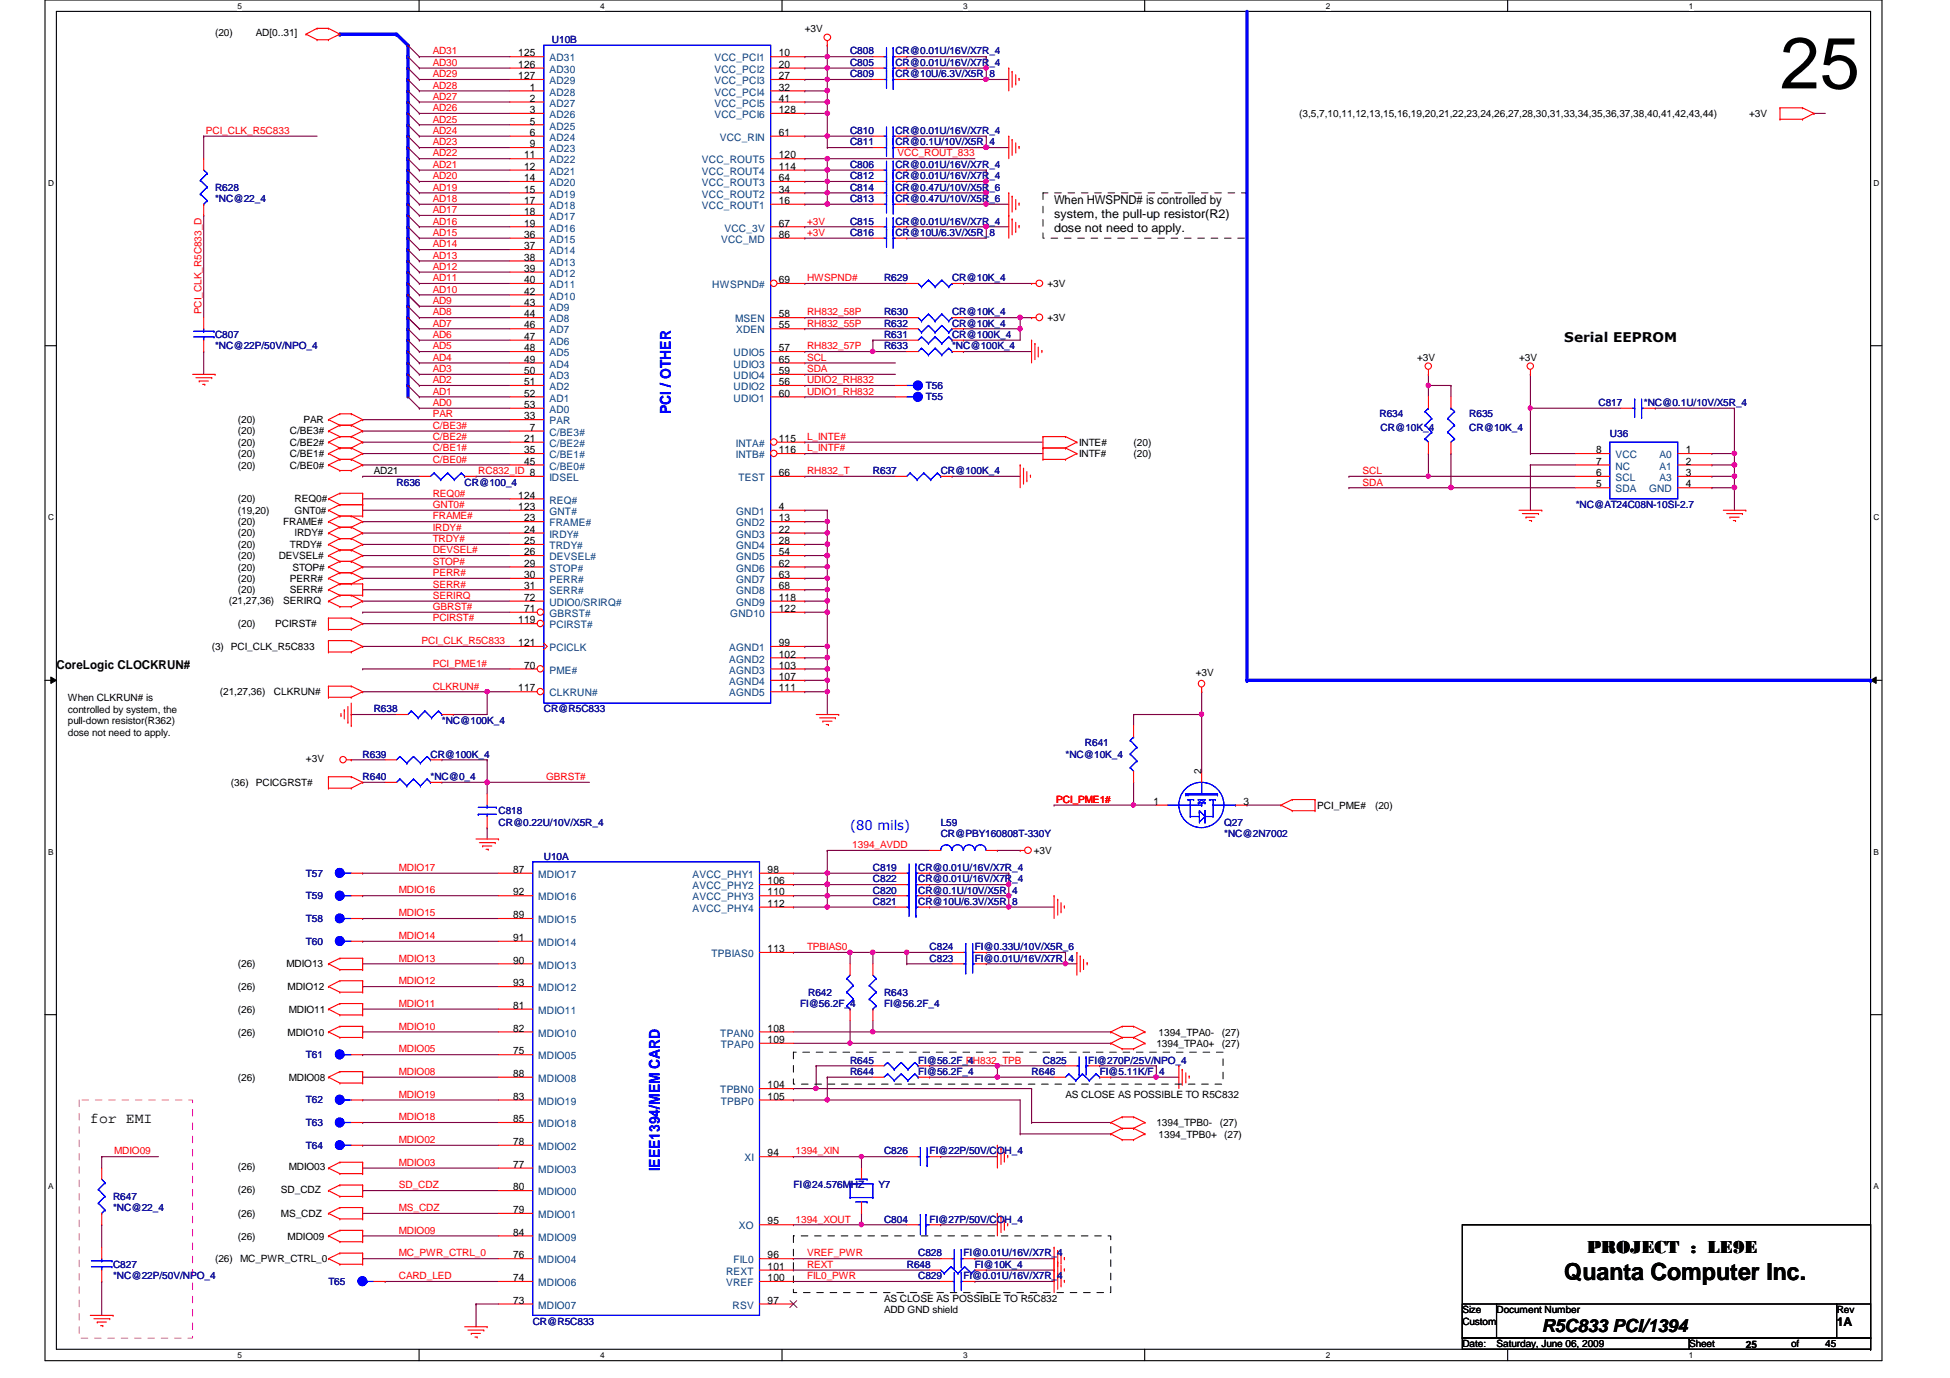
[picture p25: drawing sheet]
<svg xmlns="http://www.w3.org/2000/svg" width="297mm" height="210mm" viewBox="0 0 297 210" stroke-linecap="round" stroke-linejoin="round" font-family="sans-serif">
<defs><g id="words">
<text font-size="11" x="271.1" y="13.5">25</text>
<text font-size="3.6" x="238.3" y="195">Quanta Computer Inc.</text>
<g font-size="2.8">
<text x="241.8" y="190.8">PROJECT : LE9E</text>
<text x="234.9" y="202.9">R5C833 PCI/1394</text>
</g>
<g font-size="2.2" fill="#00f">
<text x="102.2" y="63" transform="rotate(-90 102.2 63)">PCI / OTHER</text>
<text x="100.5" y="178.4" transform="rotate(-90 100.5 178.4)">IEEE1394/MEM CARD</text>
</g>
<text font-size="2.2" x="13.8" y="171.1">for EMI</text>
<text font-size="2" x="238.3" y="52.2">Serial EEPROM</text>
<text font-size="2" fill="#00f" x="129.5" y="126.4">(80 mils)</text>
<g font-size="1.9">
<text x="160.6" y="31.1">When HWSPND# is controlled by</text>
<text x="160.6" y="33.2">system, the pull-up resistor(R2)</text>
<text x="160.6" y="35.4">dose not need to apply.</text>
<text x="8.6" y="101.9">CoreLogic CLOCKRUN#</text>
<text x="279.8" y="202.1">1A</text>
</g>
<g font-size="1.6">
<text x="78.9" y="10.3">126</text>
<text x="78.9" y="8.6">125</text>
<text x="118.6" y="8.6">10</text>
<text x="118.6" y="10.3">20</text>
<text x="78.9" y="12.1">127</text>
<text x="80.7" y="17.2">3</text>
<text x="80.7" y="15.5">2</text>
<text x="80.7" y="13.8">1</text>
<text x="118.6" y="12.1">27</text>
<text x="118.6" y="13.8">32</text>
<text x="118.6" y="15.5">41</text>
<text x="118.6" y="17.2">128</text>
<text x="80.7" y="22.4">9</text>
<text x="80.7" y="20.7">6</text>
<text x="80.7" y="19">5</text>
<text x="118.6" y="20.7">61</text>
<text x="79.8" y="29.3">15</text>
<text x="79.8" y="27.6">14</text>
<text x="79.8" y="25.9">12</text>
<text x="79.8" y="24.1">11</text>
<text x="118.6" y="29.3">34</text>
<text x="118.6" y="27.6">64</text>
<text x="118.6" y="25.9">114</text>
<text x="118.6" y="24.1">120</text>
<text x="79.8" y="34.5">19</text>
<text x="79.8" y="32.8">18</text>
<text x="79.8" y="31.1">17</text>
<text x="118.6" y="34.5">67</text>
<text x="118.6" y="31.1">16</text>
<text x="79.8" y="41.4">39</text>
<text x="79.8" y="39.7">38</text>
<text x="79.8" y="38">37</text>
<text x="79.8" y="36.2">36</text>
<text x="118.6" y="36.2">86</text>
<text x="79.8" y="46.6">43</text>
<text x="79.8" y="44.9">42</text>
<text x="79.8" y="43.1">40</text>
<text x="118.6" y="43.1">69</text>
<text x="79.8" y="53.5">48</text>
<text x="79.8" y="51.8">47</text>
<text x="79.8" y="50">46</text>
<text x="79.8" y="48.3">44</text>
<text x="118.6" y="53.5">57</text>
<text x="118.6" y="48.3">58</text>
<text x="118.6" y="50">55</text>
<text x="79.8" y="58.7">51</text>
<text x="79.8" y="57">50</text>
<text x="79.8" y="55.2">49</text>
<text x="118.6" y="57">59</text>
<text x="118.6" y="55.2">65</text>
<text x="118.6" y="58.7">56</text>
<text x="79.8" y="62.1">53</text>
<text x="79.8" y="60.4">52</text>
<text x="79.8" y="63.9">33</text>
<text x="80.7" y="65.6">7</text>
<text x="118.6" y="60.4">60</text>
<text x="79.8" y="70.8">45</text>
<text x="79.8" y="69">35</text>
<text x="79.8" y="67.3">21</text>
<text x="118.6" y="67.3">115</text>
<text x="118.6" y="69">116</text>
<text x="243.1" y="70.8">7</text>
<text x="243.1" y="69">8</text>
<text x="256.8" y="69">1</text>
<text x="256.8" y="70.8">2</text>
<text x="78.9" y="75.9">124</text>
<text x="78.9" y="77.7">123</text>
<text x="118.6" y="77.7">4</text>
<text x="118.6" y="72.5">66</text>
<text x="243.1" y="74.3">5</text>
<text x="243.1" y="72.5">6</text>
<text x="256.8" y="72.5">3</text>
<text x="256.8" y="74.3">4</text>
<text x="79.8" y="82.9">25</text>
<text x="79.8" y="81.2">24</text>
<text x="79.8" y="79.4">23</text>
<text x="118.6" y="79.4">13</text>
<text x="118.6" y="81.2">22</text>
<text x="118.6" y="82.9">28</text>
<text x="79.8" y="89.8">31</text>
<text x="79.8" y="88.1">30</text>
<text x="79.8" y="86.3">29</text>
<text x="79.8" y="84.6">26</text>
<text x="118.6" y="84.6">54</text>
<text x="118.6" y="86.3">62</text>
<text x="118.6" y="88.1">63</text>
<text x="118.6" y="89.8">68</text>
<text x="78.9" y="95">119</text>
<text x="79.8" y="91.5">72</text>
<text x="79.8" y="93.2">71</text>
<text x="118.6" y="91.5">118</text>
<text x="118.6" y="93.2">122</text>
<text x="78.9" y="98.4">121</text>
<text x="79.8" y="101.9">70</text>
<text x="118.6" y="98.4">99</text>
<text x="118.6" y="101.9">103</text>
<text x="118.6" y="100.2">102</text>
<text x="78.9" y="105.3">117</text>
<text x="118.6" y="103.6">107</text>
<text x="118.6" y="105.3">111</text>
<text x="183" y="117.9" transform="rotate(-90 183 117.9)">2</text>
<text x="175.7" y="122.6">1</text>
<text x="189.4" y="122.6">3</text>
<text x="78.1" y="136.4">92</text>
<text x="78.1" y="133">87</text>
<text x="116.9" y="133">98</text>
<text x="116.9" y="134.7">106</text>
<text x="116.9" y="136.4">110</text>
<text x="78.1" y="143.3">91</text>
<text x="78.1" y="139.9">89</text>
<text x="116.9" y="138.1">112</text>
<text x="78.1" y="146.8">90</text>
<text x="116.9" y="145">113</text>
<text x="78.1" y="153.7">81</text>
<text x="78.1" y="150.2">93</text>
<text x="78.1" y="160.6">75</text>
<text x="78.1" y="157.1">82</text>
<text x="116.9" y="157.1">108</text>
<text x="116.9" y="158.9">109</text>
<text x="78.1" y="164">88</text>
<text x="78.1" y="167.5">83</text>
<text x="116.9" y="165.8">104</text>
<text x="116.9" y="167.5">105</text>
<text x="78.1" y="170.9">85</text>
<text x="78.1" y="177.9">77</text>
<text x="78.1" y="174.4">78</text>
<text x="116.9" y="176.1">94</text>
<text x="78.1" y="181.3">80</text>
<text x="78.1" y="184.8">79</text>
<text x="78.1" y="191.7">76</text>
<text x="78.1" y="188.2">84</text>
<text x="116.9" y="186.5">95</text>
<text x="116.9" y="191.7">96</text>
<text x="78.1" y="195.2">74</text>
<text x="116.9" y="193.4">101</text>
<text x="116.9" y="195.2">100</text>
<text x="78.1" y="198.6">73</text>
<text x="116.9" y="198.6">97</text>
</g>
<g font-size="1.6" fill="#004080">
<text x="83.7" y="11.1">AD30</text>
<text x="83.7" y="9.4">AD31</text>
<text x="108.8" y="9.4">VCC_PCI1</text>
<text x="108.8" y="11.1">VCC_PCI2</text>
<text x="83.7" y="18">AD26</text>
<text x="83.7" y="16.3">AD27</text>
<text x="83.7" y="14.6">AD28</text>
<text x="83.7" y="12.8">AD29</text>
<text x="108.8" y="12.8">VCC_PCI3</text>
<text x="108.8" y="14.6">VCC_PCI4</text>
<text x="108.8" y="16.3">VCC_PCI5</text>
<text x="108.8" y="18">VCC_PCI6</text>
<text x="83.7" y="23.2">AD23</text>
<text x="83.7" y="21.5">AD24</text>
<text x="83.7" y="19.7">AD25</text>
<text x="109.6" y="21.5">VCC_RIN</text>
<text x="83.7" y="28.4">AD20</text>
<text x="83.7" y="26.6">AD21</text>
<text x="83.7" y="24.9">AD22</text>
<text x="106.9" y="28.4">VCC_ROUT3</text>
<text x="106.9" y="26.6">VCC_ROUT4</text>
<text x="106.9" y="24.9">VCC_ROUT5</text>
<text x="83.7" y="35.3">AD16</text>
<text x="83.7" y="33.5">AD17</text>
<text x="83.7" y="31.8">AD18</text>
<text x="83.7" y="30.1">AD19</text>
<text x="106.9" y="31.8">VCC_ROUT1</text>
<text x="106.9" y="30.1">VCC_ROUT2</text>
<text x="110.4" y="35.3">VCC_3V</text>
<text x="83.7" y="40.5">AD13</text>
<text x="83.7" y="38.7">AD14</text>
<text x="83.7" y="37">AD15</text>
<text x="109.9" y="37">VCC_MD</text>
<text x="83.7" y="47.4">AD9</text>
<text x="83.7" y="45.6">AD10</text>
<text x="83.7" y="43.9">AD11</text>
<text x="83.7" y="42.2">AD12</text>
<text x="108.5" y="43.9">HWSPND#</text>
<text x="83.7" y="52.5">AD6</text>
<text x="83.7" y="50.8">AD7</text>
<text x="83.7" y="49.1">AD8</text>
<text x="112" y="49.1">MSEN</text>
<text x="112.1" y="50.8">XDEN</text>
<text x="83.7" y="59.4">AD2</text>
<text x="83.7" y="57.7">AD3</text>
<text x="83.7" y="56">AD4</text>
<text x="83.7" y="54.3">AD5</text>
<text x="111.8" y="54.3">UDIO5</text>
<text x="111.8" y="57.7">UDIO4</text>
<text x="111.8" y="56">UDIO3</text>
<text x="111.8" y="59.4">UDIO2</text>
<text x="83.7" y="62.9">AD0</text>
<text x="83.7" y="61.2">AD1</text>
<text x="83.7" y="64.6">PAR</text>
<text x="111.8" y="61.2">UDIO1</text>
<text x="83.7" y="71.5">C/BE0#</text>
<text x="83.7" y="69.8">C/BE1#</text>
<text x="83.7" y="68.1">C/BE2#</text>
<text x="83.7" y="66.4">C/BE3#</text>
<text x="112.1" y="68.1">INTA#</text>
<text x="112.1" y="69.8">INTB#</text>
<text x="246.1" y="71.5">NC</text>
<text x="246.1" y="69.8">VCC</text>
<text x="252.8" y="69.8">A0</text>
<text x="252.8" y="71.5">A1</text>
<text x="83.7" y="76.7">REQ#</text>
<text x="83.7" y="73.3">IDSEL</text>
<text x="112.5" y="73.3">TEST</text>
<text x="246.1" y="75">SDA</text>
<text x="246.1" y="73.3">SCL</text>
<text x="251.2" y="75">GND</text>
<text x="252.8" y="73.3">A3</text>
<text x="83.7" y="78.4">GNT#</text>
<text x="83.7" y="83.7">TRDY#</text>
<text x="83.7" y="81.9">IRDY#</text>
<text x="83.7" y="80.2">FRAME#</text>
<text x="112.1" y="78.4">GND1</text>
<text x="112.1" y="80.2">GND2</text>
<text x="112.1" y="81.9">GND3</text>
<text x="112.1" y="83.7">GND4</text>
<text x="83.7" y="88.8">PERR#</text>
<text x="83.7" y="87.1">STOP#</text>
<text x="83.7" y="85.3">DEVSEL#</text>
<text x="112.1" y="85.3">GND5</text>
<text x="112.1" y="87.1">GND6</text>
<text x="112.1" y="88.8">GND7</text>
<text x="83.7" y="92.3">UDIO0/SRIRQ#</text>
<text x="83.7" y="90.6">SERR#</text>
<text x="83.7" y="95.7">PCIRST#</text>
<text x="83.7" y="94">GBRST#</text>
<text x="111.2" y="94">GND10</text>
<text x="112.1" y="90.6">GND8</text>
<text x="112.1" y="92.3">GND9</text>
<text x="83.7" y="99.2">PCICLK</text>
<text x="111.1" y="99.2">AGND1</text>
<text x="111.1" y="100.9">AGND2</text>
<text x="83.7" y="102.6">PME#</text>
<text x="83.7" y="106.1">CLKRUN#</text>
<text x="111.1" y="102.6">AGND3</text>
<text x="111.1" y="104.4">AGND4</text>
<text x="111.1" y="106.1">AGND5</text>
<text x="82" y="137.2">MDIO16</text>
<text x="82" y="133.7">MDIO17</text>
<text x="105.5" y="133.7">AVCC_PHY1</text>
<text x="105.5" y="135.5">AVCC_PHY2</text>
<text x="105.5" y="137.2">AVCC_PHY3</text>
<text x="82" y="140.6">MDIO15</text>
<text x="105.5" y="138.9">AVCC_PHY4</text>
<text x="82" y="147.5">MDIO13</text>
<text x="82" y="144.1">MDIO14</text>
<text x="108.4" y="145.8">TPBIAS0</text>
<text x="82" y="154.4">MDIO11</text>
<text x="82" y="151">MDIO12</text>
<text x="82" y="161.4">MDIO05</text>
<text x="82" y="157.9">MDIO10</text>
<text x="109.7" y="157.9">TPAN0</text>
<text x="109.8" y="159.6">TPAP0</text>
<text x="82" y="164.8">MDIO08</text>
<text x="109.7" y="166.5">TPBN0</text>
<text x="82" y="171.7">MDIO18</text>
<text x="82" y="168.3">MDIO19</text>
<text x="109.8" y="168.3">TPBP0</text>
<text x="82" y="178.6">MDIO03</text>
<text x="82" y="175.2">MDIO02</text>
<text x="113.4" y="176.9">XI</text>
<text x="82" y="182.1">MDIO00</text>
<text x="82" y="185.5">MDIO01</text>
<text x="82" y="189">MDIO09</text>
<text x="112.6" y="187.3">XO</text>
<text x="82" y="192.4">MDIO04</text>
<text x="82" y="195.9">MDIO06</text>
<text x="110.6" y="194.2">REXT</text>
<text x="110.6" y="195.9">VREF</text>
<text x="111.7" y="192.4">FIL0</text>
<text x="82" y="199.3">MDIO07</text>
<text x="111.6" y="199.3">RSV</text>
</g>
<g font-size="1.5">
<text x="32.8" y="5.5">(20)</text>
<text x="39" y="5.5">AD[0..31]</text>
<text x="122.6" y="4.9">+3V</text>
<text x="197.9" y="17.8">(3,5,7,10,11,12,13,15,16,19,20,21,22,23,24,26,27,28,30,31,33,34,35,36,37,38,40,41,42,43,44)</text>
<text x="266.4" y="17.8">+3V</text>
<text x="159.6" y="43.7">+3V</text>
<text x="159.6" y="48.9">+3V</text>
<text x="215.9" y="54.9">+3V</text>
<text x="231.4" y="54.9">+3V</text>
<text x="36.2" y="64.4">(20)</text>
<text x="46.2" y="64.4">PAR</text>
<text x="36.2" y="66.2">(20)</text>
<text x="36.2" y="71.4">(20)</text>
<text x="36.2" y="67.9">(20)</text>
<text x="36.2" y="69.6">(20)</text>
<text x="44.2" y="66.2">C/BE3#</text>
<text x="44.2" y="71.4">C/BE0#</text>
<text x="44.2" y="67.9">C/BE2#</text>
<text x="44.2" y="69.6">C/BE1#</text>
<text x="164.4" y="67.9">INTE#</text>
<text x="164.4" y="69.6">INTF#</text>
<text x="172.7" y="67.9">(20)</text>
<text x="172.7" y="69.6">(20)</text>
<text x="36.2" y="76.5">(20)</text>
<text x="44.9" y="76.5">REQ0#</text>
<text x="56.9" y="72.2">AD21</text>
<text x="36.2" y="81.7">(20)</text>
<text x="36.2" y="78.3">(19,20)</text>
<text x="36.2" y="83.4">(20)</text>
<text x="36.2" y="80">(20)</text>
<text x="43.1" y="80">FRAME#</text>
<text x="44.2" y="83.4">TRDY#</text>
<text x="44.9" y="81.7">IRDY#</text>
<text x="44.9" y="78.3">GNT0#</text>
<text x="36.2" y="85.2">(20)</text>
<text x="36.2" y="86.9">(20)</text>
<text x="36.2" y="88.6">(20)</text>
<text x="42.5" y="85.2">DEVSEL#</text>
<text x="44.2" y="88.6">PERR#</text>
<text x="44.5" y="86.9">STOP#</text>
<text x="34.8" y="92.1">(21,27,36)</text>
<text x="36.2" y="95.5">(20)</text>
<text x="36.2" y="90.3">(20)</text>
<text x="41.9" y="95.5">PCIRST#</text>
<text x="43.1" y="92.1">SERIRQ</text>
<text x="44.2" y="90.3">SERR#</text>
<text x="32.3" y="99">(3) PCI_CLK_R5C833</text>
<text x="10.3" y="106.8">When CLKRUN# is</text>
<text x="33.5" y="105.9">(21,27,36)</text>
<text x="41.7" y="105.9">CLKRUN#</text>
<text x="182.2" y="103">+3V</text>
<text x="10.3" y="108.5">controlled by system, the</text>
<text x="10.3" y="110.3">pull-down resistor(R362)</text>
<text x="10.3" y="112.1">dose not need to apply.</text>
<text x="35.2" y="119.7">(36)</text>
<text x="39" y="119.7">PCICGRST#</text>
<text x="46.6" y="116.1">+3V</text>
<text x="200.7" y="123.2">PCI_PME#</text>
<text x="209.5" y="123.2">(20)</text>
<text x="157.5" y="130.1">+3V</text>
<text x="36.2" y="147.4">(26)</text>
<text x="43.6" y="147.4">MDIO13</text>
<text x="36.2" y="154.3">(26)</text>
<text x="36.2" y="150.8">(26)</text>
<text x="43.8" y="150.8">MDIO12</text>
<text x="44" y="154.3">MDIO11</text>
<text x="36.2" y="157.7">(26)</text>
<text x="43.8" y="157.7">MDIO10</text>
<text x="176.1" y="159.4">1394_TPA0+</text>
<text x="176.5" y="157.7">1394_TPA0-</text>
<text x="186.1" y="159.4">(27)</text>
<text x="186.1" y="157.7">(27)</text>
<text x="36.2" y="164.6">(26)</text>
<text x="44" y="164.6">MDIO08</text>
<text x="162.3" y="167.2">AS CLOSE AS POSSIBLE TO R5C832</text>
<text x="176.1" y="171.5">1394_TPB0-</text>
<text x="176.5" y="173.3">1394_TPB0+</text>
<text x="185.8" y="171.5">(27)</text>
<text x="186.5" y="173.3">(27)</text>
<text x="36.2" y="178.3">(26)</text>
<text x="44" y="178.3">MDIO03</text>
<text x="36.2" y="181.7">(26)</text>
<text x="36.2" y="185.3">(26)</text>
<text x="42.8" y="181.7">SD_CDZ</text>
<text x="42.8" y="185.3">MS_CDZ</text>
<text x="36.2" y="188.8">(26)</text>
<text x="43.8" y="188.8">MDIO09</text>
<text x="32.8" y="192.3">(26)</text>
<text x="36.6" y="192.3">MC_PWR_CTRL_0</text>
<text x="134.7" y="198.3">AS CLOSE AS POSSIBLE TO R5C832</text>
<text x="134.7" y="200">ADD GND shield</text>
<text x="222.8" y="200">Size</text>
<text x="222.8" y="201.8">Custom</text>
<text x="228" y="200">Document Number</text>
<text x="279.8" y="200">Rev</text>
<text x="222.8" y="205.2">Date:</text>
<text x="228" y="205.2">Saturday, June 06, 2009</text>
<text x="257.3" y="205.2">Sheet</text>
<text x="265.9" y="205.3">25</text>
<text x="272.8" y="205.2">of</text>
<text x="278" y="205.2">45</text>
</g>
<g font-size="1.5" fill="#f00">
<text x="65.9" y="10">AD30</text>
<text x="65.9" y="8.3">AD31</text>
<text x="65.9" y="11.8">AD29</text>
<text x="65.9" y="13.5">AD28</text>
<text x="65.9" y="16.9">AD26</text>
<text x="65.9" y="15.2">AD27</text>
<text x="31.4" y="20.4">PCI_CLK_R5C833</text>
<text x="65.9" y="23.8">AD22</text>
<text x="65.9" y="20.4">AD24</text>
<text x="65.9" y="18.7">AD25</text>
<text x="65.9" y="22.1">AD23</text>
<text x="136.7" y="23.8">VCC_ROUT_833</text>
<text x="65.9" y="25.6">AD21</text>
<text x="65.9" y="29">AD19</text>
<text x="65.9" y="27.3">AD20</text>
<text x="65.9" y="30.8">AD18</text>
<text x="65.9" y="32.5">AD17</text>
<text x="65.9" y="34.2">AD16</text>
<text x="65.9" y="35.9">AD15</text>
<text x="122.9" y="34.2">+3V</text>
<text x="122.9" y="35.9">+3V</text>
<text x="65.9" y="41.1">AD12</text>
<text x="65.9" y="39.4">AD13</text>
<text x="65.9" y="37.7">AD14</text>
<text x="30.7" y="47.9" transform="rotate(-90 30.7 47.9)">PCI_CLK_R5C833_D</text>
<text x="65.9" y="42.8">AD11</text>
<text x="65.9" y="46.3">AD9</text>
<text x="65.9" y="44.6">AD10</text>
<text x="122.9" y="42.8">HWSPND#</text>
<text x="65.9" y="49.7">AD7</text>
<text x="65.9" y="51.5">AD6</text>
<text x="65.9" y="53.2">AD5</text>
<text x="65.9" y="48">AD8</text>
<text x="122.9" y="49.7">RH832_55P</text>
<text x="122.9" y="48">RH832_58P</text>
<text x="122.9" y="53.2">RH832_57P</text>
<text x="65.9" y="58.4">AD2</text>
<text x="65.9" y="54.9">AD4</text>
<text x="65.9" y="56.7">AD3</text>
<text x="122.9" y="56.7">SDA</text>
<text x="122.9" y="54.9">SCL</text>
<text x="122.9" y="58.4">UDIO2_RH832</text>
<text x="65.9" y="60.1">AD1</text>
<text x="65.9" y="61.8">AD0</text>
<text x="65.9" y="65.3">C/BE3#</text>
<text x="65.9" y="63.6">PAR</text>
<text x="122.9" y="60.1">UDIO1_RH832</text>
<text x="65.9" y="68.7">C/BE1#</text>
<text x="65.9" y="70.5">C/BE0#</text>
<text x="65.9" y="67">C/BE2#</text>
<text x="122.9" y="68.7">L_INTF#</text>
<text x="122.9" y="67">L_INTE#</text>
<text x="65.9" y="75.6">REQ0#</text>
<text x="65.9" y="77.4">GNT0#</text>
<text x="72.9" y="72.2">RC832_ID 8</text>
<text x="122.9" y="72.2">RH832_T</text>
<text x="207.6" y="74">SDA</text>
<text x="207.6" y="72.2">SCL</text>
<text x="65.9" y="79.1">FRAME#</text>
<text x="65.9" y="82.6">TRDY#</text>
<text x="65.9" y="80.9">IRDY#</text>
<text x="65.9" y="87.8">PERR#</text>
<text x="65.9" y="84.3">DEVSEL#</text>
<text x="65.9" y="86">STOP#</text>
<text x="65.9" y="89.5">SERR#</text>
<text x="65.9" y="92.9">GBRST#</text>
<text x="65.9" y="94.7">PCIRST#</text>
<text x="65.9" y="91.2">SERIRQ</text>
<text x="64.2" y="98.1">PCI_CLK_R5C833</text>
<text x="65.9" y="101.6">PCI_PME1#</text>
<text x="65.9" y="105">CLKRUN#</text>
<text x="83.2" y="118.8">GBRST#</text>
<text x="160.9" y="122.3">PCI_PME1#</text>
<text x="129.8" y="129.2">1394_AVDD</text>
<text x="60.7" y="136.1">MDIO16</text>
<text x="60.7" y="132.7">MDIO17</text>
<text x="60.7" y="139.6">MDIO15</text>
<text x="60.7" y="143">MDIO14</text>
<text x="60.7" y="146.5">MDIO13</text>
<text x="60.7" y="149.9">MDIO12</text>
<text x="122.9" y="144.7">TPBIAS0</text>
<text x="60.7" y="153.4">MDIO11</text>
<text x="60.7" y="156.8">MDIO10</text>
<text x="60.7" y="160.3">MDIO05</text>
<text x="60.7" y="163.7">MDIO08</text>
<text x="60.7" y="167.2">MDIO19</text>
<text x="147.1" y="162">RH832_TPB</text>
<text x="60.7" y="170.6">MDIO18</text>
<text x="17.4" y="175.9">MDIO09</text>
<text x="60.7" y="174.1">MDIO02</text>
<text x="60.7" y="177.6">MDIO03</text>
<text x="121.2" y="175.9">1394_XIN</text>
<text x="60.7" y="181">SD_CDZ</text>
<text x="60.7" y="184.5">MS_CDZ</text>
<text x="60.7" y="187.9">MDIO09</text>
<text x="60.7" y="191.4">MC_PWR_CTRL_0</text>
<text x="121.2" y="186.2">1394_XOUT</text>
<text x="122.9" y="191.4">VREF_PWR</text>
<text x="60.7" y="194.9">CARD_LED</text>
<text x="122.9" y="193.1">REXT</text>
<text x="122.9" y="194.9">FIL0_PWR</text>
</g>
<g font-size="1.5" fill="#000080">
<text x="84.1" y="6.6">U10B</text>
<text x="129.5" y="11.8">C809</text>
<text x="129.5" y="8.3">C808</text>
<text x="129.5" y="10">C805</text>
<text x="136.4" y="11.8">CR@10U/6.3V/X5R_8</text>
<text x="136.4" y="8.3">CR@0.01U/16V/X7R_4</text>
<text x="136.4" y="10">CR@0.01U/16V/X7R_4</text>
<text x="129.5" y="20.4">C810</text>
<text x="129.5" y="22.1">C811</text>
<text x="136.4" y="20.4">CR@0.01U/16V/X7R_4</text>
<text x="136.4" y="22.1">CR@0.1U/10V/X5R_4</text>
<text x="32.8" y="29">R628</text>
<text x="129.5" y="27.3">C812</text>
<text x="129.5" y="29">C814</text>
<text x="129.5" y="25.6">C806</text>
<text x="136.4" y="27.3">CR@0.01U/16V/X7R_4</text>
<text x="136.4" y="29">CR@0.47U/10V/X5R_6</text>
<text x="136.4" y="25.6">CR@0.01U/16V/X7R_4</text>
<text x="32.8" y="30.8">*NC@22_4</text>
<text x="129.5" y="30.8">C813</text>
<text x="129.5" y="34.2">C815</text>
<text x="129.5" y="35.9">C816</text>
<text x="136.4" y="30.8">CR@0.47U/10V/X5R_6</text>
<text x="136.4" y="34.2">CR@0.01U/16V/X7R_4</text>
<text x="136.4" y="35.9">CR@10U/6.3V/X5R_8</text>
<text x="134.7" y="42.8">R629</text>
<text x="145" y="42.8">CR@10K_4</text>
<text x="32.8" y="51.5">C807</text>
<text x="32.8" y="53.2">*NC@22P/50V/NPO_4</text>
<text x="134.7" y="51.5">R631</text>
<text x="134.7" y="49.8">R632</text>
<text x="134.7" y="53.2">R633</text>
<text x="134.7" y="48">R630</text>
<text x="145" y="51.5">CR@100K_4</text>
<text x="145" y="49.8">CR@10K_4</text>
<text x="145" y="53.2">*NC@100K_4</text>
<text x="145" y="48">CR@10K_4</text>
<text x="141.1" y="59.3">T56</text>
<text x="141.1" y="61">T55</text>
<text x="210.1" y="63.6">R634</text>
<text x="210.3" y="65.7">CR@10K_4</text>
<text x="223.8" y="63.6">R635</text>
<text x="223.8" y="65.7">CR@10K_4</text>
<text x="243.5" y="61.8">C817</text>
<text x="250.4" y="61.8">*NC@0.1U/10V/X5R_4</text>
<text x="245.2" y="66.5">U36</text>
<text x="60.4" y="74">R636</text>
<text x="70.8" y="74">CR@100_4</text>
<text x="133" y="72.2">R637</text>
<text x="143.3" y="72.2">CR@100K_4</text>
<text x="240" y="77.4">*NC@AT24C08N-10SI-2.7</text>
<text x="56.9" y="108.5">R638</text>
<text x="67.3" y="110.2">*NC@100K_4</text>
<text x="82.8" y="108.5">CR@R5C833</text>
<text x="165.3" y="113.7">R641</text>
<text x="55.2" y="118.9">R640</text>
<text x="55.2" y="115.4">R639</text>
<text x="65.6" y="118.9">*NC@0_4</text>
<text x="65.6" y="115.4">CR@100K_4</text>
<text x="162.3" y="115.4">*NC@10K_4</text>
<text x="75.9" y="124">C818</text>
<text x="75.9" y="125.8">CR@0.22U/10V/X5R_4</text>
<text x="143.3" y="125.8">L59</text>
<text x="186.5" y="125.8">Q27</text>
<text x="82.8" y="130.9">U10A</text>
<text x="143.3" y="127.5">CR@PBY160808T-330Y</text>
<text x="186.5" y="127.5">*NC@2N7002</text>
<text x="46.6" y="133.5">T57</text>
<text x="46.6" y="137">T59</text>
<text x="133" y="136.1">C820</text>
<text x="133" y="134.4">C822</text>
<text x="133" y="137.8">C821</text>
<text x="133" y="132.7">C819</text>
<text x="139.9" y="136.1">CR@0.1U/10V/X5R_4</text>
<text x="139.9" y="134.4">CR@0.01U/16V/X7R_4</text>
<text x="139.9" y="137.8">CR@10U/6.3V/X5R_8</text>
<text x="139.9" y="132.7">CR@0.01U/16V/X7R_4</text>
<text x="46.6" y="143.9">T60</text>
<text x="46.6" y="140.5">T58</text>
<text x="141.6" y="146.5">C823</text>
<text x="141.6" y="144.8">C824</text>
<text x="148.5" y="146.5">FI@0.01U/16V/X7R_4</text>
<text x="148.5" y="144.8">FI@0.33U/10V/X5R_6</text>
<text x="121.9" y="153.4">FI@56.2F_4</text>
<text x="123.1" y="151.7">R642</text>
<text x="134.7" y="151.7">R643</text>
<text x="134.7" y="153.4">FI@56.2F_4</text>
<text x="46.6" y="161.2">T61</text>
<text x="129.5" y="163.7">R644</text>
<text x="129.5" y="162.1">R645</text>
<text x="139.9" y="163.7">FI@56.2F_4</text>
<text x="139.9" y="162.1">FI@56.2F_4</text>
<text x="157.1" y="163.7">R646</text>
<text x="158.9" y="162.1">C825</text>
<text x="165.8" y="162.1">FI@270P/25V/NPO_4</text>
<text x="167.5" y="163.7">FI@5.11K/F_4</text>
<text x="46.6" y="168.1">T62</text>
<text x="46.6" y="171.5">T63</text>
<text x="46.6" y="175">T64</text>
<text x="134.7" y="175.9">C826</text>
<text x="141.6" y="175.9">FI@22P/50V/COH_4</text>
<text x="17.2" y="182.8">R647</text>
<text x="17.2" y="184.5">*NC@22_4</text>
<text x="120.9" y="181">FI@24.576MHZ</text>
<text x="133.8" y="181">Y7</text>
<text x="134.7" y="186.2">C804</text>
<text x="139.9" y="191.4">C828</text>
<text x="141.6" y="186.2">FI@27P/50V/COH_4</text>
<text x="146.8" y="191.4">FI@0.01U/16V/X7R_4</text>
<text x="17.2" y="193.1">C827</text>
<text x="17.2" y="194.9">*NC@22P/50V/NPO_4</text>
<text x="50" y="195.7">T65</text>
<text x="138.1" y="193.1">R648</text>
<text x="139.9" y="194.9">C829</text>
<text x="146.8" y="194.9">FI@0.01U/16V/X7R_4</text>
<text x="148.5" y="193.1">FI@10K_4</text>
<text x="81.1" y="201.8">CR@R5C833</text>
</g>
<g font-size="1.3">
<text x="36.2" y="1.4">5</text>
<text x="91.4" y="1.4">4</text>
<text x="146.7" y="1.4">3</text>
<text x="202" y="1.4">2</text>
<text x="257.3" y="1.4">1</text>
<text x="7.3" y="28.3">D</text>
<text x="285.4" y="28.3">D</text>
<text x="7.3" y="79.2">C</text>
<text x="285.4" y="79.2">C</text>
<text x="7.3" y="130.2">B</text>
<text x="285.4" y="130.2">B</text>
<text x="7.3" y="181.1">A</text>
<text x="285.4" y="181.1">A</text>
<text x="36.2" y="206.9">5</text>
<text x="91.4" y="206.9">4</text>
<text x="146.7" y="206.9">3</text>
<text x="202" y="206.9">2</text>
<text x="257.3" y="206.9">1</text>
</g>
</g></defs>
<path d="M6.9 0h279.8v207.3h-279.8zM8.6 1.7h276.3v203.8h-276.3z" fill="none" stroke="#000" stroke-width=".17"/>
<g fill="#fff">
<path d="M36.2 .2h.7v1.4h-.7z"/>
<path d="M36.2 205.7h.7v1.4h-.7z"/>
</g>
<path d="M63.8 0v1.7M63.8 205.5v1.8" fill="none" stroke="#000" stroke-width=".17"/>
<g fill="#fff">
<path d="M91.4 .2h.7v1.4h-.7z"/>
<path d="M91.4 205.7h.7v1.4h-.7z"/>
</g>
<path d="M119.1 0v1.7M119.1 205.5v1.8" fill="none" stroke="#000" stroke-width=".17"/>
<g fill="#fff">
<path d="M146.7 .2h.7v1.4h-.7z"/>
<path d="M146.7 205.7h.7v1.4h-.7z"/>
</g>
<path d="M174.4 0v1.7M174.4 205.5v1.8" fill="none" stroke="#000" stroke-width=".17"/>
<g fill="#fff">
<path d="M202 .2h.6v1.4h-.6z"/>
<path d="M202 205.7h.6v1.4h-.6z"/>
</g>
<path d="M229.7 0v1.7M229.7 205.5v1.8" fill="none" stroke="#000" stroke-width=".17"/>
<g fill="#fff">
<path d="M257.3 .2h.6v1.4h-.6z"/>
<path d="M257.3 205.7h.6v1.4h-.6z"/>
<path d="M7.3 27.2h.9v1.4h-.9z"/>
<path d="M285.4 27.2h.9v1.4h-.9z"/>
<path d="M7.3 78.1h.9v1.4h-.9z"/>
<path d="M285.4 78.1h.9v1.4h-.9z"/>
</g>
<path d="M6.9 52.7h1.7M284.9 52.7h1.8" fill="none" stroke="#000" stroke-width=".17"/>
<g fill="#fff">
<path d="M7.3 129.1h.8v1.4h-.8z"/>
<path d="M285.4 129.1h.8v1.4h-.8z"/>
</g>
<path d="M6.9 103.6h1.7M284.9 103.6h1.8" fill="none" stroke="#000" stroke-width=".17"/>
<path d="M7.7 103.1l.9 .5-.9 .5zM284.9 103.6l.9-.5v1z" fill="#000"/>
<path d="M7.7 103.1l.9 .5-.9 .5zM284.9 103.6l.9-.5v1z" fill="none" stroke="#000" stroke-width=".15"/>
<g fill="#fff">
<path d="M7.3 180h.8v1.4h-.8z"/>
<path d="M285.4 180h.8v1.4h-.8z"/>
</g>
<path d="M6.9 154.6h1.7M284.9 154.6h1.8" fill="none" stroke="#000" stroke-width=".17"/>
<g fill="none" stroke="#800040" stroke-width=".17">
<path d="M63.9 13.8h.1M63.9 17.3h.1M63.9 10.4h.1M63.9 13.8h13.8M63.9 17.3h13.8M63.9 10.4h13.8M31 32.8h.1M31 20.7h.1M31 32.8v15.6M31 20.7h17.3M63.9 24.2h.1M63.9 25.9h.1"/>
<path d="M63.9 39.8h.1M63.9 29.4h.1M63.9 31.1h.1M63.9 32.8h.1M63.9 27.6h.1M63.9 34.5h.1M63.9 24.2h13.8M63.9 25.9h13.8M63.9 39.8h13.8M63.9 29.4h13.8M63.9 31.1h13.8M63.9 32.8h13.8"/>
<path d="M63.9 27.6h13.8M63.9 34.5h13.8M63.9 58.7h.1M63.9 50.1h.1M63.9 43.2h.1M63.9 51.8h.1M63.9 41.4h.1M63.9 46.7h.1M63.9 44.9h.1M63.9 53.6h.1M63.9 55.3h.1M63.9 57h.1"/>
<path d="M63.9 58.7h13.8M63.9 50.1h13.8M63.9 43.2h13.8M63.9 57h13.8M63.9 51.8h13.8M63.9 41.4h13.8M63.9 46.7h13.8M63.9 44.9h13.8M63.9 53.6h13.8M63.9 55.3h13.8M122.6 57h.1M122.6 50.1h.1"/>
<path d="M122.6 48.4h.1M122.6 55.3h.1M122.6 43.2h.1M122.6 50.1h15.5M122.6 43.2h15.5M122.6 57h13.8M122.6 48.4h15.5M122.6 55.3h13.8M55.2 69.1h.1M55.2 79.5h.1M55.2 65.7h.1M55.2 76h.1"/>
<path d="M55.2 63.9h.1M55.2 69.1h22.5M55.2 79.5h22.5M55.2 65.7h22.5M55.2 76h22.5M55.2 63.9h22.5M63.9 60.5h.1M63.9 62.2h.1M63.9 60.5h13.8M63.9 62.2h13.8M72.5 72.6h.1M72.5 72.6h5.2"/>
<path d="M122.6 69.1h.1M122.6 67.4h.1M122.6 69.1h36.3M122.6 67.4h36.3M55.2 88.1h.1M55.2 84.6h.1M55.2 98.5h.1M55.2 93.3h.1M55.2 82.9h.1M55.2 95h.1M55.2 81.2h.1M55.2 86.4h.1"/>
<path d="M55.2 88.1h22.5M55.2 84.6h22.5M55.2 98.5h22.5M55.2 93.3h22.5M55.2 82.9h22.5M55.2 95h22.5M55.2 81.2h22.5M55.2 86.4h22.5M53.5 108.8h.1M53.5 108.8h6.9"/>
</g>
<path d="M60.4 5.2l1.7 1.7" fill="none" stroke="#00f" stroke-width=".51"/>
<circle cx="60.4" cy="5.2" r=".25" fill="#00f"/>
<path d="M63.9 15.5h.1M63.9 8.6h.1M63.9 15.5h13.8M63.9 8.6h13.8M133 53.6h.1M133 53.6h5.1M55.2 70.8h.1M55.2 70.8h22.5M55.2 89.8h.1M55.2 89.8h22.5" fill="none" stroke="#800040" stroke-width=".17"/>
<path d="M51.8 5.2h8.6" fill="none" stroke="#00f" stroke-width=".51"/>
<circle cx="51.8" cy="5.2" r=".25" fill="#00f"/>
<g fill="none" stroke="#800040" stroke-width=".17">
<path d="M63.9 12.1h.1M63.9 19h.1M63.9 12.1h13.8M63.9 19h13.8M31 20.7h.1M31 20.7v3.5M63.9 38h.1M63.9 20.7h.1M63.9 22.5h.1M63.9 38h13.8M63.9 20.7h13.8M63.9 22.5h13.8"/>
<path d="M31 53.6h.1M31 53.6v3.4M63.9 48.4h.1M63.9 48.4h13.8M55.2 72.6h.1M55.2 67.4h.1M55.2 77.7h.1M55.2 72.6h8.7M55.2 67.4h22.5M55.2 77.7h22.5M55.2 101.9h.1M55.2 101.9h22.5"/>
<path d="M74.2 105.4h.1M74.2 105.4h3.5"/>
</g>
<circle cx="74.2" cy="105.3" r=".33" fill="#f0f"/>
<circle cx="74.2" cy="105.3" r=".33" fill="none" stroke="#f0f" stroke-width=".17"/>
<path d="M63.9 36.3h.1M63.9 36.3h13.8M122.6 89.8h.1M122.6 88.1h.1M122.6 89.8h3.4M122.6 88.1h3.4M122.6 105.4h.1M122.6 105.4h3.4" fill="none" stroke="#800040" stroke-width=".17"/>
<circle cx="126" cy="88.1" r=".33" fill="#f0f"/>
<circle cx="126" cy="88.1" r=".33" fill="none" stroke="#f0f" stroke-width=".17"/>
<path d="M146.8 48.4h8.6M155.4 48.4h.1" fill="none" stroke="#800040" stroke-width=".17"/>
<circle cx="155.4" cy="48.3" r=".33" fill="#f0f"/>
<circle cx="155.4" cy="48.3" r=".33" fill="none" stroke="#f0f" stroke-width=".17"/>
<path d="M146.8 51.8h.1M146.8 50.1h.1M146.8 50.1h8.6M155.4 50.1h.1M155.4 50.1v1.7h-8.6" fill="none" stroke="#800040" stroke-width=".17"/>
<circle cx="155.4" cy="50.1" r=".33" fill="#f0f"/>
<circle cx="155.4" cy="50.1" r=".33" fill="none" stroke="#f0f" stroke-width=".17"/>
<path d="M133 51.8h.1M133 51.8v1.8M69 108.8h.1M74.2 105.4h.1M74.2 105.4v3.4h-5.2" fill="none" stroke="#800040" stroke-width=".17"/>
<circle cx="132.9" cy="53.5" r=".33" fill="#f0f"/>
<circle cx="132.9" cy="53.5" r=".33" fill="none" stroke="#f0f" stroke-width=".17"/>
<g fill="none" stroke="#800040" stroke-width=".17">
<path d="M126 8.6h.1M126 8.6v1.8M126 8.6h7M122.6 34.5h.1M122.6 36.3h.1M122.6 34.5h10.4M122.6 36.3h10.4M133 51.8h.1M133 51.8h5.1M146.8 43.2h.1M146.8 43.2h10.3M55.2 91.6h.1"/>
<path d="M55.2 91.6h22.5"/>
</g>
<circle cx="126" cy="8.6" r=".33" fill="#f0f"/>
<circle cx="126" cy="8.6" r=".33" fill="none" stroke="#f0f" stroke-width=".17"/>
<path d="M126 12.1h.1M126 12.1v1.7" fill="none" stroke="#800040" stroke-width=".17"/>
<circle cx="126" cy="12.1" r=".33" fill="#f0f"/>
<circle cx="126" cy="12.1" r=".33" fill="none" stroke="#f0f" stroke-width=".17"/>
<path d="M122.6 10.4h.1M122.6 12.1h.1M122.6 15.5h.1M122.6 13.8h.1M122.6 17.3h.1M122.6 10.4h3.4M122.6 15.5h3.4M122.6 13.8h3.4M122.6 17.3h3.4M126 10.4h.1M126 10.4v1.7h-3.4" fill="none" stroke="#800040" stroke-width=".17"/>
<circle cx="126" cy="10.3" r=".33" fill="#f0f"/>
<circle cx="126" cy="10.3" r=".33" fill="none" stroke="#f0f" stroke-width=".17"/>
<path d="M126 10.4h.1M126 12.1h.1M126 10.4h7M126 12.1h7M138.1 22.5h12.1M150.2 22.5h.1" fill="none" stroke="#800040" stroke-width=".17"/>
<circle cx="150.2" cy="22.4" r=".34" fill="#f0f"/>
<circle cx="150.2" cy="22.4" r=".34" fill="none" stroke="#f0f" stroke-width=".17"/>
<path d="M126 20.7h.1M126 20.7h7M126 20.7v1.8" fill="none" stroke="#800040" stroke-width=".17"/>
<circle cx="126" cy="20.7" r=".33" fill="#f0f"/>
<circle cx="126" cy="20.7" r=".33" fill="none" stroke="#f0f" stroke-width=".17"/>
<path d="M126 31.1h.1M126 31.1h7" fill="none" stroke="#800040" stroke-width=".17"/>
<circle cx="126" cy="31.1" r=".34" fill="#f0f"/>
<circle cx="126" cy="31.1" r=".34" fill="none" stroke="#f0f" stroke-width=".17"/>
<path d="M122.6 29.4h.1M122.6 24.2h.1M122.6 29.4h3.4M122.6 24.2h3.4M126 22.5h.1M126 24.2h.1M126 22.5h7M126 24.2v1.7" fill="none" stroke="#800040" stroke-width=".17"/>
<circle cx="126" cy="25.9" r=".33" fill="#f0f"/>
<circle cx="126" cy="25.9" r=".33" fill="none" stroke="#f0f" stroke-width=".17"/>
<circle cx="126" cy="24.2" r=".34" fill="#f0f"/>
<circle cx="126" cy="24.2" r=".34" fill="none" stroke="#f0f" stroke-width=".17"/>
<path d="M122.6 27.6h.1M126 25.9h.1M126 25.9v1.7h-3.4M126 25.9h7" fill="none" stroke="#800040" stroke-width=".17"/>
<circle cx="126" cy="25.9" r=".33" fill="#f0f"/>
<circle cx="126" cy="25.9" r=".33" fill="none" stroke="#f0f" stroke-width=".17"/>
<path d="M122.6 25.9h.1M122.6 25.9h3.4M126 27.6h.1M126 27.6v1.8" fill="none" stroke="#800040" stroke-width=".17"/>
<circle cx="126" cy="27.6" r=".33" fill="#f0f"/>
<circle cx="126" cy="27.6" r=".33" fill="none" stroke="#f0f" stroke-width=".17"/>
<path d="M126 27.6h.1M126 29.4h.1M126 27.6h7M126 29.4v1.7" fill="none" stroke="#800040" stroke-width=".17"/>
<circle cx="126" cy="29.4" r=".33" fill="#f0f"/>
<circle cx="126" cy="29.4" r=".33" fill="none" stroke="#f0f" stroke-width=".17"/>
<path d="M126 29.4h.1M126 24.2h.1M126 29.4h7M126 24.2h22.5M122.6 72.6h.1M122.6 72.6h13.8M145 72.6h.1M145 72.6h10.4M131.2 176.2h.1M131.2 176.2h6.9M148.5 191.7h.1M148.5 191.7h12.1" fill="none" stroke="#800040" stroke-width=".17"/>
<circle cx="131.2" cy="176.2" r=".32" fill="#f0f"/>
<circle cx="131.2" cy="176.2" r=".32" fill="none" stroke="#f0f" stroke-width=".17"/>
<path d="M120.9 193.5h.1M120.9 195.2h.1M120.9 193.5h20.7M120.9 195.2h22.4M131.2 186.6h.1M131.2 186.6h6.9M148.5 195.2h.1M148.5 195.2h12.1M150.2 193.5h.1M150.2 193.5h10.4" fill="none" stroke="#800040" stroke-width=".17"/>
<circle cx="131.2" cy="186.5" r=".33" fill="#f0f"/>
<circle cx="131.2" cy="186.5" r=".33" fill="none" stroke="#f0f" stroke-width=".17"/>
<g fill="none" stroke="#800040" stroke-width=".17">
<path d="M122.6 58.7h.1M122.6 58.7h13.8M122.6 60.5h.1M122.6 60.5h13.8M120.9 134.7h.1M126 136.4h.1M126 133h.1M126 133v1.7h-5.1M126 136.4v1.8M126 133h10.4M131.2 176.2h.1M131.2 176.2v1.7"/>
<path d="M143.3 176.2h.1M143.3 176.2h8.6M120.9 191.7h.1M120.9 191.7h22.4M131.2 184.8h.1M131.2 184.8v1.8M143.3 186.6h.1M143.3 186.6h8.6"/>
</g>
<circle cx="126" cy="134.7" r=".34" fill="#f0f"/>
<circle cx="126" cy="134.7" r=".34" fill="none" stroke="#f0f" stroke-width=".17"/>
<circle cx="126" cy="133" r=".33" fill="#f0f"/>
<circle cx="126" cy="133" r=".33" fill="none" stroke="#f0f" stroke-width=".17"/>
<path d="M126 136.4h.1M126 136.4h10.4M151.9 129.5h.1M151.9 129.5h3.5" fill="none" stroke="#800040" stroke-width=".17"/>
<circle cx="126" cy="136.4" r=".34" fill="#f0f"/>
<circle cx="126" cy="136.4" r=".34" fill="none" stroke="#f0f" stroke-width=".17"/>
<path d="M126 134.7h.1M126 134.7h10.4M141.6 136.4h.1M141.6 136.4h12.1" fill="none" stroke="#800040" stroke-width=".17"/>
<circle cx="153.6" cy="136.4" r=".33" fill="#f0f"/>
<circle cx="153.6" cy="136.4" r=".33" fill="none" stroke="#f0f" stroke-width=".17"/>
<path d="M138.1 20.7h.1M138.1 20.7h12.1M126 129.5h.1M126 129.5h15.6M141.6 134.7h.1M141.6 134.7h12.1M120.9 157.2h12.1M133 157.2h.1" fill="none" stroke="#800040" stroke-width=".17"/>
<circle cx="132.9" cy="157.2" r=".33" fill="#f0f"/>
<circle cx="132.9" cy="157.2" r=".33" fill="none" stroke="#f0f" stroke-width=".17"/>
<path d="M129.5 145.1h.1M129.5 145.1v1.7M138.1 145.1h.1M138.1 145.1v1.7" fill="none" stroke="#800040" stroke-width=".17"/>
<circle cx="138.1" cy="145.1" r=".33" fill="#f0f"/>
<circle cx="138.1" cy="145.1" r=".33" fill="none" stroke="#f0f" stroke-width=".17"/>
<g fill="none" stroke="#800040" stroke-width=".17">
<path d="M138.1 8.6h.1M138.1 10.4h.1M138.1 8.6h12.1M138.1 10.4h12.1M138.1 12.1h12.1M150.2 12.1h.1M138.1 29.4h.1M138.1 27.6h.1M138.1 29.4h12.1M138.1 27.6h12.1M153.7 133h.1M153.7 133v1.7"/>
<path d="M120.9 145.1h.1M120.9 145.1h8.6"/>
</g>
<circle cx="150.2" cy="12.1" r=".33" fill="#f0f"/>
<circle cx="150.2" cy="12.1" r=".33" fill="none" stroke="#f0f" stroke-width=".17"/>
<path d="M129.5 145.1h.1M129.5 145.1h3.5" fill="none" stroke="#800040" stroke-width=".17"/>
<circle cx="129.5" cy="145.1" r=".33" fill="#f0f"/>
<circle cx="129.5" cy="145.1" r=".33" fill="none" stroke="#f0f" stroke-width=".17"/>
<path d="M126 93.3h.1M126 93.3v5.2" fill="none" stroke="#800040" stroke-width=".17"/>
<circle cx="126" cy="93.3" r=".34" fill="#f0f"/>
<circle cx="126" cy="93.3" r=".34" fill="none" stroke="#f0f" stroke-width=".17"/>
<path d="M126 101.9h.1M126 101.9v1.7M138.1 145.1h.1M138.1 145.1h6.9M150.2 145.1h.1M150.2 145.1h12.1" fill="none" stroke="#800040" stroke-width=".17"/>
<circle cx="126" cy="101.9" r=".34" fill="#f0f"/>
<circle cx="126" cy="101.9" r=".34" fill="none" stroke="#f0f" stroke-width=".17"/>
<path d="M138.1 25.9h.1M138.1 25.9h12.1M122.6 82.9h.1M122.6 82.9h3.4M126 84.6h.1M126 84.6v1.8M153.7 136.4h.1M153.7 136.4v1.8M133 145.1h.1M133 145.1v1.7M72.5 198.6h.1M72.5 198.6v3.5" fill="none" stroke="#800040" stroke-width=".17"/>
<circle cx="126" cy="84.6" r=".34" fill="#f0f"/>
<circle cx="126" cy="84.6" r=".34" fill="none" stroke="#f0f" stroke-width=".17"/>
<path d="M138.1 36.3h.1M138.1 36.3h12.1M150.2 20.7h.1M150.2 20.7v1.8M141.6 133h.1M141.6 133h12.1M138.1 146.8h.1M138.1 146.8h6.9M151.9 164.1h.1M151.9 164.1h8.7" fill="none" stroke="#800040" stroke-width=".17"/>
<circle cx="151.9" cy="164.1" r=".33" fill="#f0f"/>
<circle cx="151.9" cy="164.1" r=".33" fill="none" stroke="#f0f" stroke-width=".17"/>
<path d="M124.3 162.3h.1M124.3 162.3h8.7M151.9 162.3h.1M151.9 162.3h10.4M151.9 162.3v1.8M167.5 162.3h.1M167.5 162.3h8.6" fill="none" stroke="#800040" stroke-width=".17"/>
<circle cx="151.9" cy="162.3" r=".34" fill="#f0f"/>
<circle cx="151.9" cy="162.3" r=".34" fill="none" stroke="#f0f" stroke-width=".17"/>
<g fill="none" stroke="#800040" stroke-width=".17">
<path d="M221 74.3h.1M221 74.3h19M55.2 136.4h.1M55.2 139.9h.1M55.2 133h.1M55.2 136.4h20.7M55.2 139.9h20.7M55.2 133h20.7M55.2 146.8h.1M55.2 157.2h.1M55.2 153.7h.1M55.2 143.4h.1"/>
<path d="M55.2 150.3h.1M55.2 146.8h20.7M55.2 157.2h20.7M55.2 153.7h20.7M55.2 143.4h20.7M55.2 150.3h20.7M55.2 171h.1M55.2 164.1h.1M55.2 160.7h.1M55.2 174.5h.1M55.2 167.6h.1M55.2 177.9h.1"/>
<path d="M55.2 171h20.7M55.2 164.1h20.7M55.2 160.7h20.7M55.2 174.5h20.7M55.2 167.6h20.7M55.2 177.9h20.7M55.2 181.4h.1M55.2 184.8h.1M55.2 188.3h.1M55.2 191.7h.1M55.2 181.4h20.7M55.2 184.8h20.7"/>
<path d="M55.2 188.3h20.7M55.2 191.7h20.7M58.7 195.2h.1M58.7 195.2h17.2"/>
</g>
<circle cx="221" cy="74.2" r=".34" fill="#f0f"/>
<circle cx="221" cy="74.2" r=".34" fill="none" stroke="#f0f" stroke-width=".17"/>
<path d="M217.6 72.6h.1M217.6 72.6h22.4M233.1 69.1h.1M233.1 69.1h6.9" fill="none" stroke="#800040" stroke-width=".17"/>
<circle cx="217.6" cy="72.5" r=".32" fill="#f0f"/>
<circle cx="217.6" cy="72.5" r=".32" fill="none" stroke="#f0f" stroke-width=".17"/>
<path d="M217.6 58.7h.1M217.6 58.7v1.8M221 58.7h.1M221 58.7v1.8M217.6 69.1h.1M217.6 69.1v3.5M233.1 70.8h.1M233.1 70.8v6.9" fill="none" stroke="#800040" stroke-width=".17"/>
<circle cx="217.6" cy="58.7" r=".33" fill="#f0f"/>
<circle cx="217.6" cy="58.7" r=".33" fill="none" stroke="#f0f" stroke-width=".17"/>
<path d="M233.1 62.2h.1M233.1 62.2v6.9" fill="none" stroke="#800040" stroke-width=".17"/>
<circle cx="233.1" cy="62.2" r=".32" fill="#f0f"/>
<circle cx="233.1" cy="62.2" r=".32" fill="none" stroke="#f0f" stroke-width=".17"/>
<path d="M260.8 69.1h.1M260.8 74.3h.1M260.8 69.1h3.4M260.8 74.3h3.4" fill="none" stroke="#800040" stroke-width=".17"/>
<circle cx="264.2" cy="74.2" r=".34" fill="#f0f"/>
<circle cx="264.2" cy="74.2" r=".34" fill="none" stroke="#f0f" stroke-width=".17"/>
<g fill="none" stroke="#800040" stroke-width=".17">
<path d="M217.6 58.7h.1M217.6 58.7h3.4M221 69.1h.1M221 69.1v5.2M233.1 62.2h.1M233.1 62.2h13.8M260.8 70.8h.1M260.8 72.6h.1M260.8 70.8h3.4M260.8 72.6h3.4M55.2 119.2h.1M55.2 119.2h3.5"/>
<path d="M67.3 119.2h.1M67.3 119.2h22.5M74.2 119.2h.1M74.2 115.7h.1M74.2 115.7v5.2M74.2 126.1h.1M74.2 126.1v1.7M129.5 158.9h.1M129.5 155.4v3.5M133 157.2h.1M133 155.4v1.8M126 164.1h.1"/>
<path d="M126 164.1v3.5"/>
</g>
<circle cx="74.2" cy="119.2" r=".34" fill="#f0f"/>
<circle cx="74.2" cy="119.2" r=".34" fill="none" stroke="#f0f" stroke-width=".17"/>
<path d="M183 108.8h.1M183 108.8v8.7" fill="none" stroke="#800040" stroke-width=".17"/>
<circle cx="183" cy="108.8" r=".33" fill="#f0f"/>
<circle cx="183" cy="108.8" r=".33" fill="none" stroke="#f0f" stroke-width=".17"/>
<path d="M172.7 108.8h.1M172.7 108.8h10.3M172.7 122.6h.1M172.7 122.6h3.4M189.9 122.6h.1M189.9 122.6h5.2" fill="none" stroke="#800040" stroke-width=".17"/>
<circle cx="172.6" cy="122.6" r=".32" fill="#f0f"/>
<circle cx="172.6" cy="122.6" r=".32" fill="none" stroke="#f0f" stroke-width=".17"/>
<g fill="none" stroke="#800040" stroke-width=".17">
<path d="M122.6 8.6h.1M126 6.9h.1M126 17.3h.1M126 6.9v1.7h-3.4M126 17.3v3.4M122.6 53.6h.1M122.6 53.6h10.4M155.4 48.4h.1M155.4 48.4v1.7M55.2 105.4h.1M55.2 105.4h19M172.7 119.2h.1"/>
<path d="M172.7 108.8h.1M172.7 108.8v1.7M172.7 119.2v3.4"/>
</g>
<circle cx="126" cy="17.2" r=".33" fill="#f0f"/>
<circle cx="126" cy="17.2" r=".33" fill="none" stroke="#f0f" stroke-width=".17"/>
<path d="M126 15.5h.1M126 15.5v1.8M122.6 31.1h.1M122.6 31.1h3.4" fill="none" stroke="#800040" stroke-width=".17"/>
<circle cx="126" cy="15.5" r=".34" fill="#f0f"/>
<circle cx="126" cy="15.5" r=".34" fill="none" stroke="#f0f" stroke-width=".17"/>
<path d="M126 13.8h.1M126 13.8v1.7M150.2 25.9h.1M150.2 25.9v1.7" fill="none" stroke="#800040" stroke-width=".17"/>
<circle cx="126" cy="13.8" r=".34" fill="#f0f"/>
<circle cx="126" cy="13.8" r=".34" fill="none" stroke="#f0f" stroke-width=".17"/>
<path d="M126 103.6h.1M126 103.6v1.8" fill="none" stroke="#800040" stroke-width=".17"/>
<circle cx="126" cy="103.6" r=".33" fill="#f0f"/>
<circle cx="126" cy="103.6" r=".33" fill="none" stroke="#f0f" stroke-width=".17"/>
<path d="M120.9 133h.1M120.9 136.4h.1M126 129.5h.1M126 134.7h.1M126 129.5v3.5h-5.1M126 134.7v1.7h-5.1M169.2 164.1h.1M169.2 164.1h6.9" fill="none" stroke="#800040" stroke-width=".17"/>
<circle cx="126" cy="134.7" r=".34" fill="#f0f"/>
<circle cx="126" cy="134.7" r=".34" fill="none" stroke="#f0f" stroke-width=".17"/>
<path d="M120.9 138.2h.1M120.9 138.2h5.1M120.9 158.9h8.6M129.5 158.9h.1" fill="none" stroke="#800040" stroke-width=".17"/>
<circle cx="129.5" cy="158.9" r=".32" fill="#f0f"/>
<circle cx="129.5" cy="158.9" r=".32" fill="none" stroke="#f0f" stroke-width=".17"/>
<g fill="none" stroke="#800040" stroke-width=".17">
<path d="M141.6 138.2h.1M141.6 138.2h12.1M133 145.1h.1M133 145.1h5.1M150.2 146.8h.1M150.2 146.8h12.1M120.9 176.2h.1M120.9 165.8h.1M120.9 176.2h10.3M120.9 165.8h3.4M141.6 162.3h.1M141.6 164.1h.1"/>
<path d="M141.6 162.3h10.3M141.6 164.1h10.3M120.9 186.6h.1M120.9 186.6h10.3"/>
</g>
<circle cx="132.9" cy="145.1" r=".34" fill="#f0f"/>
<circle cx="132.9" cy="145.1" r=".34" fill="none" stroke="#f0f" stroke-width=".17"/>
<path d="M150.2 12.1h.1M150.2 12.1h3.5M122.6 20.7h.1M122.6 20.7h3.4M146.8 53.6h.1M146.8 53.6h10.3M53.5 115.7h.1M53.5 115.7h5.2M67.3 115.7h.1M67.3 115.7h6.9M126 138.2h.1M126 138.2h10.4" fill="none" stroke="#800040" stroke-width=".17"/>
<circle cx="126" cy="138.1" r=".33" fill="#f0f"/>
<circle cx="126" cy="138.1" r=".33" fill="none" stroke="#f0f" stroke-width=".17"/>
<path d="M126 81.2h.1M126 81.2v1.7" fill="none" stroke="#800040" stroke-width=".17"/>
<circle cx="126" cy="81.2" r=".33" fill="#f0f"/>
<circle cx="126" cy="81.2" r=".33" fill="none" stroke="#f0f" stroke-width=".17"/>
<path d="M138.1 31.1h12.1M150.2 31.1h.1" fill="none" stroke="#800040" stroke-width=".17"/>
<circle cx="150.2" cy="31.1" r=".34" fill="#f0f"/>
<circle cx="150.2" cy="31.1" r=".34" fill="none" stroke="#f0f" stroke-width=".17"/>
<path d="M153.7 138.2h.1M153.7 138.2h6.9" fill="none" stroke="#800040" stroke-width=".17"/>
<circle cx="153.6" cy="138.1" r=".32" fill="#f0f"/>
<circle cx="153.6" cy="138.1" r=".32" fill="none" stroke="#f0f" stroke-width=".17"/>
<path d="M150.2 27.6h.1M150.2 27.6v1.8" fill="none" stroke="#800040" stroke-width=".17"/>
<circle cx="150.2" cy="27.6" r=".33" fill="#f0f"/>
<circle cx="150.2" cy="27.6" r=".33" fill="none" stroke="#f0f" stroke-width=".17"/>
<path d="M126 105.4h.1M126 105.4v3.4" fill="none" stroke="#800040" stroke-width=".17"/>
<circle cx="126" cy="105.3" r=".33" fill="#f0f"/>
<circle cx="126" cy="105.3" r=".33" fill="none" stroke="#f0f" stroke-width=".17"/>
<path d="M150.2 29.4h.1M150.2 29.4v1.7M264.2 74.3h.1M264.2 74.3v3.4" fill="none" stroke="#800040" stroke-width=".17"/>
<circle cx="150.2" cy="29.4" r=".33" fill="#f0f"/>
<circle cx="150.2" cy="29.4" r=".33" fill="none" stroke="#f0f" stroke-width=".17"/>
<path d="M122.6 77.7h.1M122.6 77.7h3.4M162.3 146.8h.1M162.3 146.8h1.7" fill="none" stroke="#800040" stroke-width=".17"/>
<circle cx="162.3" cy="146.8" r=".32" fill="#f0f"/>
<circle cx="162.3" cy="146.8" r=".32" fill="none" stroke="#f0f" stroke-width=".17"/>
<path d="M153.7 134.7h.1M153.7 134.7v1.7" fill="none" stroke="#800040" stroke-width=".17"/>
<circle cx="153.6" cy="134.7" r=".33" fill="#f0f"/>
<circle cx="153.6" cy="134.7" r=".33" fill="none" stroke="#f0f" stroke-width=".17"/>
<path d="M126 79.5h.1M126 79.5v1.7M126 88.1h.1M126 88.1v1.7" fill="none" stroke="#800040" stroke-width=".17"/>
<circle cx="126" cy="79.4" r=".33" fill="#f0f"/>
<circle cx="126" cy="79.4" r=".33" fill="none" stroke="#f0f" stroke-width=".17"/>
<path d="M126 82.9h.1M126 82.9v1.7" fill="none" stroke="#800040" stroke-width=".17"/>
<circle cx="126" cy="84.6" r=".34" fill="#f0f"/>
<circle cx="126" cy="84.6" r=".34" fill="none" stroke="#f0f" stroke-width=".17"/>
<circle cx="126" cy="82.9" r=".34" fill="#f0f"/>
<circle cx="126" cy="82.9" r=".34" fill="none" stroke="#f0f" stroke-width=".17"/>
<path d="M150.2 34.5h.1M150.2 34.5v1.8M126 91.6h.1M126 91.6v1.7" fill="none" stroke="#800040" stroke-width=".17"/>
<circle cx="126" cy="91.5" r=".34" fill="#f0f"/>
<circle cx="126" cy="91.5" r=".34" fill="none" stroke="#f0f" stroke-width=".17"/>
<path d="M126 98.5h.1M126 98.5v1.7M162.3 145.1h.1M162.3 145.1v1.7" fill="none" stroke="#800040" stroke-width=".17"/>
<circle cx="126" cy="98.4" r=".33" fill="#f0f"/>
<circle cx="126" cy="98.4" r=".33" fill="none" stroke="#f0f" stroke-width=".17"/>
<path d="M264.2 62.2h.1M264.2 69.1h.1M264.2 62.2v8.6M122.6 103.6h.1M122.6 103.6h3.4" fill="none" stroke="#800040" stroke-width=".17"/>
<circle cx="264.2" cy="70.8" r=".33" fill="#f0f"/>
<circle cx="264.2" cy="70.8" r=".33" fill="none" stroke="#f0f" stroke-width=".17"/>
<circle cx="264.2" cy="69.1" r=".33" fill="#f0f"/>
<circle cx="264.2" cy="69.1" r=".33" fill="none" stroke="#f0f" stroke-width=".17"/>
<path d="M150.2 22.5h.1M150.2 22.5h3.5M122.6 79.5h.1M122.6 79.5h3.4M122.6 98.5h.1M122.6 98.5h3.4M126 89.8h.1M126 89.8v1.8" fill="none" stroke="#800040" stroke-width=".17"/>
<circle cx="126" cy="89.8" r=".33" fill="#f0f"/>
<circle cx="126" cy="89.8" r=".33" fill="none" stroke="#f0f" stroke-width=".17"/>
<path d="M126 100.2h.1M126 100.2v1.7" fill="none" stroke="#800040" stroke-width=".17"/>
<circle cx="126" cy="100.2" r=".34" fill="#f0f"/>
<circle cx="126" cy="100.2" r=".34" fill="none" stroke="#f0f" stroke-width=".17"/>
<path d="M150.2 10.4h.1M150.2 10.4v1.7M233.1 70.8h.1M233.1 70.8h6.9M122.6 101.9h.1M122.6 100.2h.1M122.6 101.9h3.4M122.6 100.2h3.4" fill="none" stroke="#800040" stroke-width=".17"/>
<circle cx="150.2" cy="10.3" r=".33" fill="#f0f"/>
<circle cx="150.2" cy="10.3" r=".33" fill="none" stroke="#f0f" stroke-width=".17"/>
<path d="M150.2 34.5h.1M150.2 34.5h3.5" fill="none" stroke="#800040" stroke-width=".17"/>
<circle cx="150.2" cy="34.5" r=".33" fill="#f0f"/>
<circle cx="150.2" cy="34.5" r=".33" fill="none" stroke="#f0f" stroke-width=".17"/>
<path d="M126 77.7h.1M126 77.7v1.8M176.1 162.3h.1M176.1 162.3v1.8" fill="none" stroke="#800040" stroke-width=".17"/>
<circle cx="176.1" cy="164.1" r=".33" fill="#f0f"/>
<circle cx="176.1" cy="164.1" r=".33" fill="none" stroke="#f0f" stroke-width=".17"/>
<g fill="none" stroke="#800040" stroke-width=".17">
<path d="M150.2 31.1h.1M150.2 31.1h3.5M252.1 62.2h.1M252.1 62.2h12.1M264.2 70.8h.1M264.2 70.8v1.8M122.6 81.2h.1M122.6 84.6h.1M122.6 91.6h.1M122.6 86.4h.1M122.6 93.3h.1M122.6 81.2h3.4"/>
<path d="M122.6 84.6h3.4M122.6 91.6h3.4M122.6 86.4h3.4M122.6 93.3h3.4M176.1 164.1h.1M176.1 164.1h3.5M72.5 198.6h.1M72.5 198.6h3.4"/>
</g>
<circle cx="264.2" cy="70.8" r=".33" fill="#f0f"/>
<circle cx="264.2" cy="70.8" r=".33" fill="none" stroke="#f0f" stroke-width=".17"/>
<path d="M150.2 8.6h.1M150.2 8.6v1.8M126 86.4h.1M126 86.4v1.7" fill="none" stroke="#800040" stroke-width=".17"/>
<circle cx="126" cy="86.3" r=".33" fill="#f0f"/>
<circle cx="126" cy="86.3" r=".33" fill="none" stroke="#f0f" stroke-width=".17"/>
<path d="M120.9 167.6h.1M120.9 167.6h34.5M126 167.6h.1" fill="none" stroke="#800040" stroke-width=".17"/>
<circle cx="126" cy="167.5" r=".33" fill="#f0f"/>
<circle cx="126" cy="167.5" r=".33" fill="none" stroke="#f0f" stroke-width=".17"/>
<path d="M133 157.2h36.2M169.2 157.2h.1M124.3 162.3h.1M124.3 162.3v3.5h32.8M126 164.1h.1M126 164.1h7M155.4 172.7h.1M155.4 167.6v5.1M155.4 172.7h13.8M157.1 165.8h.1M169.2 172.7h.1" fill="none" stroke="#800040" stroke-width=".17"/>
<circle cx="124.3" cy="165.8" r=".33" fill="#f0f"/>
<circle cx="124.3" cy="165.8" r=".33" fill="none" stroke="#f0f" stroke-width=".17"/>
<g fill="none" stroke="#800040" stroke-width=".17">
<path d="M264.2 72.6h.1M264.2 72.6v1.7M129.5 158.9h39.7M169.2 158.9h.1M15.5 176.2h.1M15.5 176.2v1.7M15.5 176.2h8.6M157.1 171h.1M157.1 165.8v5.2M157.1 171h12.1M169.2 171h.1M15.5 195.2h.1"/>
<path d="M15.5 186.6h.1M15.5 186.6v3.4M15.5 195.2v5.2"/>
</g>
<circle cx="264.2" cy="72.5" r=".33" fill="#f0f"/>
<circle cx="264.2" cy="72.5" r=".33" fill="none" stroke="#f0f" stroke-width=".17"/>
<g fill="none" stroke="#800040" stroke-width=".17">
<path d="M276.3 17.3h.1M276.3 17.3h1.7M138.1 34.5h.1M138.1 34.5h12.1M155.4 48.4h1.7M157.1 48.4h.1M217.6 57h.1M217.6 57v1.7M233.1 57h.1M233.1 57v5.2M205.5 74.3h.1M205.5 72.6h.1"/>
<path d="M205.5 74.3h15.5M205.5 72.6h12.1"/>
</g>
<path d="M62.1 58.7v1.8" fill="none" stroke="#00f" stroke-width=".51"/>
<circle cx="62.1" cy="58.7" r=".25" fill="#00f"/>
<path d="M62.1 8.6v1.8" fill="none" stroke="#00f" stroke-width=".51"/>
<circle cx="62.1" cy="8.6" r=".25" fill="#00f"/>
<path d="M62.1 6.9v1.7" fill="none" stroke="#00f" stroke-width=".51"/>
<circle cx="62.1" cy="6.9" r=".25" fill="#00f"/>
<path d="M62.1 12.1v1.7" fill="none" stroke="#00f" stroke-width=".51"/>
<circle cx="62.1" cy="12.1" r=".25" fill="#00f"/>
<path d="M62.1 10.4v1.7" fill="none" stroke="#00f" stroke-width=".51"/>
<circle cx="62.1" cy="10.4" r=".25" fill="#00f"/>
<path d="M62.1 17.3v1.7" fill="none" stroke="#00f" stroke-width=".51"/>
<circle cx="62.1" cy="17.3" r=".25" fill="#00f"/>
<path d="M62.1 15.5v1.8" fill="none" stroke="#00f" stroke-width=".51"/>
<circle cx="62.1" cy="15.5" r=".25" fill="#00f"/>
<path d="M62.1 13.8v1.7" fill="none" stroke="#00f" stroke-width=".51"/>
<circle cx="62.1" cy="13.8" r=".25" fill="#00f"/>
<path d="M62.1 20.7v1.8" fill="none" stroke="#00f" stroke-width=".51"/>
<circle cx="62.1" cy="20.7" r=".25" fill="#00f"/>
<path d="M62.1 19v1.7" fill="none" stroke="#00f" stroke-width=".51"/>
<circle cx="62.1" cy="19" r=".25" fill="#00f"/>
<path d="M62.1 24.2v1.7" fill="none" stroke="#00f" stroke-width=".51"/>
<circle cx="62.1" cy="24.2" r=".25" fill="#00f"/>
<path d="M62.1 22.5v1.7" fill="none" stroke="#00f" stroke-width=".51"/>
<circle cx="62.1" cy="22.5" r=".25" fill="#00f"/>
<path d="M62.1 34.5v1.8" fill="none" stroke="#00f" stroke-width=".51"/>
<circle cx="62.1" cy="34.5" r=".25" fill="#00f"/>
<path d="M62.1 25.9v1.7" fill="none" stroke="#00f" stroke-width=".51"/>
<circle cx="62.1" cy="25.9" r=".25" fill="#00f"/>
<path d="M62.1 29.4v1.7" fill="none" stroke="#00f" stroke-width=".51"/>
<circle cx="62.1" cy="29.4" r=".25" fill="#00f"/>
<path d="M62.1 27.6v1.8" fill="none" stroke="#00f" stroke-width=".51"/>
<circle cx="62.1" cy="27.6" r=".25" fill="#00f"/>
<path d="M62.1 32.8v1.7" fill="none" stroke="#00f" stroke-width=".51"/>
<circle cx="62.1" cy="32.8" r=".25" fill="#00f"/>
<path d="M62.1 31.1v1.7" fill="none" stroke="#00f" stroke-width=".51"/>
<circle cx="62.1" cy="31.1" r=".25" fill="#00f"/>
<path d="M62.1 38v1.8" fill="none" stroke="#00f" stroke-width=".51"/>
<circle cx="62.1" cy="38" r=".25" fill="#00f"/>
<path d="M62.1 36.3v1.7" fill="none" stroke="#00f" stroke-width=".51"/>
<circle cx="62.1" cy="36.3" r=".25" fill="#00f"/>
<path d="M62.1 46.7v1.7" fill="none" stroke="#00f" stroke-width=".51"/>
<circle cx="62.1" cy="46.7" r=".25" fill="#00f"/>
<path d="M62.1 41.4v1.8" fill="none" stroke="#00f" stroke-width=".51"/>
<circle cx="62.1" cy="41.4" r=".25" fill="#00f"/>
<path d="M62.1 39.8v1.6" fill="none" stroke="#00f" stroke-width=".51"/>
<circle cx="62.1" cy="39.8" r=".25" fill="#00f"/>
<path d="M62.1 44.9v1.8" fill="none" stroke="#00f" stroke-width=".51"/>
<circle cx="62.1" cy="44.9" r=".25" fill="#00f"/>
<path d="M62.1 43.2v1.7" fill="none" stroke="#00f" stroke-width=".51"/>
<circle cx="62.1" cy="43.2" r=".25" fill="#00f"/>
<path d="M62.1 50.1v1.7" fill="none" stroke="#00f" stroke-width=".51"/>
<circle cx="62.1" cy="50.1" r=".25" fill="#00f"/>
<path d="M62.1 48.4v1.7" fill="none" stroke="#00f" stroke-width=".51"/>
<circle cx="62.1" cy="48.4" r=".25" fill="#00f"/>
<path d="M62.1 55.3v1.7" fill="none" stroke="#00f" stroke-width=".51"/>
<circle cx="62.1" cy="55.3" r=".25" fill="#00f"/>
<path d="M62.1 53.6v1.7" fill="none" stroke="#00f" stroke-width=".51"/>
<circle cx="62.1" cy="53.6" r=".25" fill="#00f"/>
<path d="M62.1 51.8v1.8" fill="none" stroke="#00f" stroke-width=".51"/>
<circle cx="62.1" cy="51.8" r=".25" fill="#00f"/>
<path d="M62.1 57v1.7" fill="none" stroke="#00f" stroke-width=".51"/>
<circle cx="62.1" cy="57" r=".25" fill="#00f"/>
<g fill="none" stroke="#800040" stroke-width=".17">
<path d="M62.1 13.8h.1M62.1 19h.1M62.1 15.5h.1M62.1 12.1h.1M62.1 10.4h.1M62.1 17.3h.1M62.1 8.6h.1M62.1 6.9h.1M62.1 13.8l1.8 1.7M62.1 19l1.8 1.7M62.1 15.5l1.8 1.8M62.1 12.1l1.8 1.7"/>
<path d="M62.1 10.4l1.8 1.7M62.1 17.3l1.8 1.7M62.1 8.6l1.8 1.8M62.1 6.9l1.8 1.7M62.1 34.5h.1M62.1 38h.1M62.1 36.3h.1M62.1 25.9h.1M62.1 31.1h.1M62.1 32.8h.1M62.1 27.6h.1M62.1 22.5h.1"/>
<path d="M62.1 20.7h.1M62.1 29.4h.1M62.1 39.8h.1M62.1 24.2h.1M62.1 34.5l1.8 1.8M62.1 38l1.8 1.8M62.1 36.3l1.8 1.7M62.1 25.9l1.8 1.7M62.1 31.1l1.8 1.7M62.1 32.8l1.8 1.7M62.1 27.6l1.8 1.8M62.1 22.5l1.8 1.7"/>
<path d="M62.1 20.7l1.8 1.8M62.1 29.4l1.8 1.7M62.1 39.8l1.8 1.6M62.1 24.2l1.8 1.7M62.1 44.9h.1M62.1 43.2h.1M62.1 53.6h.1M62.1 46.7h.1M62.1 48.4h.1M62.1 55.3h.1M62.1 57h.1M62.1 50.1h.1"/>
<path d="M62.1 51.8h.1M62.1 58.7h.1M62.1 41.4h.1M62.1 44.9l1.8 1.8M62.1 43.2l1.8 1.7M62.1 53.6l1.8 1.7M62.1 46.7l1.8 1.7M62.1 48.4l1.8 1.7M62.1 55.3l1.8 1.7M62.1 57l1.8 1.7M62.1 50.1l1.8 1.7M62.1 51.8l1.8 1.8"/>
<path d="M62.1 58.7l1.8 1.8M62.1 41.4l1.8 1.8M62.1 60.5h.1M62.1 60.5l1.8 1.7M183 105.4h.1M183 105.4v3.4M160.6 122.6h.1M160.6 122.6h12.1"/>
</g>
<g fill="none" stroke="#f00" stroke-width=".17">
<path d="M46.6 5.2h.1M46.6 5.2l1.7 .9M48.3 4.3h.1M48.3 6.1h.1M48.3 4.3l-1.7 .9M48.3 4.3h1.7M48.3 6.1h1.7M50 4.3h.1M50 6.1h.1M50 4.3l1.8 .9M51.8 5.2h.1M51.8 5.2l-1.8 .9"/>
<path d="M126 6.9h.1M126 6.2v.7M153.7 10.4h.1M153.7 10.4v3.4M154.2 10.9h.1M154.2 10.9v2.4M154.7 12.8h.1M154.7 11.4v1.4M155.2 11.9h.1M155.2 11.9v.4M271.1 16.4h.1M271.1 18.2h.1"/>
<path d="M271.1 16.4h3.5M271.1 16.4v1.8M271.1 18.2h3.5M274.6 16.4h.1M274.6 18.2h.1M274.6 16.4l1.7 .9M276.3 17.3h.1M276.3 17.3l-1.7 .9M153.7 32.8h.1M153.7 20.7h.1M153.7 29.4h.1M153.7 20.7v3.5"/>
<path d="M153.7 29.4v6.9M154.2 33.4h.1M154.2 21.3h.1M154.2 29.9h.1M154.2 21.3v2.4M154.2 29.9v2.4M154.2 33.4v2.4M154.7 35.3h.1M154.7 23.2h.1M154.7 31.8h.1M154.7 21.8v1.4M154.7 30.4v1.4"/>
<path d="M154.7 33.9v1.4M155.2 34.4h.1M155.2 22.3h.1M155.2 30.9h.1M155.2 22.3v.3M155.2 30.9v.4M155.2 34.4v.3M29.3 57h3.5M29.8 57.5h2.5M30.3 58h.1M30.3 58h1.4M30.9 58.5h.3"/>
<path d="M31.2 58.5h.1M32.3 57.5h.1M32.8 57h.1M157.1 43.2h.1M157.1 51.8h.1M157.1 48.4h.1M157.1 43.2h.7M157.1 51.8v3.5M157.1 48.4h.7M157.6 52.3h.1M157.6 52.3v2.5M158.2 54.2h.1"/>
<path d="M158.2 52.9v1.3M158.7 53.4h.1M158.7 53.4v.3M217.6 57h.1M217.6 56.3v.7M233.1 57h.1M233.1 56.3v.7M50 79.5h.1M50 65.7h.1M50 76h.1M50 77.7h.1M50 63.9h.1"/>
<path d="M50 70.8h.1M50 67.4h.1M50 69.1h.1M50 79.5l1.8 .8M50 65.7l1.8 .8M50 76l1.8 .9M50 77.7l1.8 .9M50 63.9l1.8 .9M50 70.8l1.8 .9M50 67.4l1.8 .8M50 69.1l1.8 .9M51.8 78.6h.1"/>
<path d="M51.8 66.5h.1M51.8 64.8h.1M51.8 75.1h.1M51.8 76.9h.1M51.8 63h.1M51.8 71.7h.1M51.8 70h.1M51.8 68.2h.1M51.8 78.6l-1.8 .9M51.8 78.6h3.4M51.8 66.5h1.7M51.8 64.8l-1.8 .9"/>
<path d="M51.8 64.8h1.7M51.8 75.1l-1.8 .9M51.8 75.1h3.4M51.8 76.9h3.4M51.8 76.9l-1.8 .8M51.8 63l-1.8 .9M51.8 63h1.7M51.8 71.7h1.7M51.8 70l-1.8 .8M51.8 70h1.7M51.8 68.2h1.7M51.8 66.5l-1.8 .9"/>
<path d="M51.8 68.2l-1.8 .9M53.5 78.6h.1M53.5 66.5h.1M53.5 64.8h.1M53.5 63h.1M53.5 71.7h.1M53.5 70h.1M53.5 68.2h.1M53.5 78.6l1.7 .9M53.5 64.8l1.7 .9M53.5 63l1.7 .9M53.5 70l1.7 .8"/>
<path d="M53.5 66.5l1.7 .9M53.5 68.2l1.7 .9M55.2 79.5h.1M55.2 65.7h.1M55.2 75.1h.1M55.2 76.9h.1M55.2 78.6h.1M55.2 63.9h.1M55.2 70.8h.1M55.2 67.4h.1M55.2 69.1h.1M55.2 79.5l-1.7 .8"/>
<path d="M55.2 65.7l-1.7 .8M55.2 75.1v3.5M55.2 63.9l-1.7 .9M55.2 70.8l-1.7 .9M55.2 67.4l-1.7 .8M55.2 69.1l-1.7 .9M155.4 70.8h.1M155.4 70.8v3.5M155.9 71.3h.1M155.9 71.3v2.4M156.4 73.2h.1M156.4 71.8v1.4"/>
<path d="M157 72.4h.1M157 72.4v.3M158.9 68.2h.1M158.9 66.5h.1M158.9 70h.1M158.9 66.5h3.4M158.9 70h3.4M158.9 68.2h3.4M158.9 66.5v3.5M162.3 68.2h.1M162.3 66.5h.1M162.3 70h.1"/>
<path d="M162.3 66.5l1.7 .9M162.3 68.2l1.7 .9M164 67.4h.1M164 69.1h.1M164 67.4l-1.7 .8M164 69.1l-1.7 .9M231.4 77.7h3.5M231.9 78.2h2.5M232.4 78.8h.1M232.4 78.8h1.4M233 79.3h.3M233.3 79.3h.1"/>
<path d="M234.4 78.2h.1M234.9 77.7h.1M262.5 77.7h3.4M263 78.2h2.4M263.5 78.8h.1M263.5 78.8h1.4M264 79.3h.4M264.4 79.3h.1M265.4 78.2h.1M265.9 77.7h.1M50 81.2h.1M50 91.6h.1"/>
<path d="M50 86.4h.1M50 94.1h.1M50 95.9h.1M50 99.3h.1M50 97.6h.1M50 84.6h.1M50 88.1h.1M50 89.8h.1M50 82.9h.1M50 81.2l1.8 .8M50 94.1v1.8M50 97.6v1.7"/>
<path d="M50 91.6l1.8 .8M50 86.4l1.8 .8M50 94.1h3.5M50 95.9h3.5M50 99.3h3.5M50 97.6h3.5M50 84.6l1.8 .9M50 88.1l1.8 .8M50 89.8l1.8 .9M50 82.9l1.8 .9M51.8 82h.1M51.8 80.3h.1"/>
<path d="M51.8 90.7h.1M51.8 92.4h.1M51.8 87.2h.1M51.8 85.5h.1M51.8 83.8h.1M51.8 88.9h.1M51.8 82h1.7M51.8 80.3l-1.8 .9M51.8 80.3h1.7M51.8 90.7l-1.8 .9M51.8 90.7h3.4M51.8 92.4h1.7"/>
<path d="M51.8 87.2h1.7M51.8 85.5l-1.8 .9M51.8 85.5h1.7M51.8 83.8l-1.8 .8M51.8 83.8h1.7M51.8 88.9h3.4M51.8 87.2l-1.8 .9M51.8 88.9l-1.8 .9M51.8 82l-1.8 .9M53.5 82h.1M53.5 80.3h.1M53.5 90.7h.1"/>
<path d="M53.5 92.4h.1M53.5 87.2h.1M53.5 85.5h.1M53.5 94.1h.1M53.5 95.9h.1M53.5 99.3h.1M53.5 97.6h.1M53.5 83.8h.1M53.5 88.9h.1M53.5 80.3l1.7 .9M53.5 90.7l1.7 .9M53.5 85.5l1.7 .9"/>
<path d="M53.5 94.1l1.7 .9M53.5 97.6l1.7 .9M53.5 83.8l1.7 .8M53.5 87.2l1.7 .9M53.5 82l1.7 .9M55.2 81.2h.1M55.2 91.6h.1M55.2 86.4h.1M55.2 95h.1M55.2 98.5h.1M55.2 84.6h.1M55.2 88.1h.1"/>
<path d="M55.2 88.9h.1M55.2 90.7h.1M55.2 82.9h.1M55.2 81.2l-1.7 .8M55.2 88.9v1.8M55.2 91.6l-1.7 .8M55.2 86.4l-1.7 .8M55.2 95l-1.7 .9M55.2 98.5l-1.7 .8M55.2 84.6l-1.7 .9M55.2 88.1l-1.7 .8M55.2 82.9l-1.7 .9"/>
<path d="M50 106.2h.1M50 104.5h.1M50 118.3h.1M50 104.5h3.5M50 106.2h3.5M50 104.5v1.7M50 118.3v1.8M50 118.3h3.5M51.9 109h.1M51.9 108.7v.3M52.4 108.1h.1M52.4 108.1v1.4"/>
<path d="M52.8 115.7h.7M53 110h.1M53 107.6v2.4M53.5 104.5h.1M53.5 106.2h.1M53.5 118.3h.1M53.5 110.5h.1M53.5 115.7h.1M53.5 104.5l1.7 .9M53.5 118.3l1.7 .9M53.5 107.1v3.4M55.2 105.4h.1"/>
<path d="M55.2 119.2h.1M55.2 105.4l-1.7 .8M55.2 119.2l-1.7 .9M124.3 108.8h3.5M124.8 109.3h2.5M125.3 109.9h.1M125.3 109.9h1.4M125.9 110.4h.3M126.2 110.4h.1M127.3 109.3h.1M127.8 108.8h.1M183 105.4h.1"/>
<path d="M183 104.7v.7M50 120.1h.1M50 120.1h3.5M53.5 120.1h.1M72.5 127.8h3.4M73 128.4h2.4M73.5 128.9h.1M73.5 128.9h1.4M74 129.4h.4M74.4 129.4h.1M75.4 128.4h.1M75.9 127.8h.1"/>
<path d="M155.4 129.5h.1M155.4 129.5h.7M160.6 136.4h.1M160.6 136.4v3.5M161.1 137h.1M161.1 137v2.4M161.6 138.9h.1M161.6 137.5v1.4M162.1 138h.1M162.1 138v.3M195.1 122.6h.1M195.1 122.6l1.7 .9"/>
<path d="M196.8 121.8h.1M196.8 123.5h.1M196.8 121.8l-1.7 .8M196.8 121.8h3.5M196.8 123.5h3.5M200.3 121.8h.1M200.3 123.5h.1M200.3 121.8v1.7M50 157.2h.1M50 146.8h.1M50 153.7h.1M50 150.3h.1"/>
<path d="M50 157.2l1.8 .8M50 146.8l1.8 .9M50 153.7l1.8 .9M50 150.3l1.8 .8M51.8 158h.1M51.8 156.3h.1M51.8 147.7h.1M51.8 146h.1M51.8 154.6h.1M51.8 152.9h.1M51.8 151.1h.1M51.8 149.4h.1"/>
<path d="M51.8 158h3.4M51.8 156.3l-1.8 .9M51.8 156.3h3.4M51.8 147.7h3.4M51.8 146l-1.8 .8M51.8 146h3.4M51.8 154.6h3.4M51.8 152.9l-1.8 .8M51.8 152.9h3.4M51.8 151.1h3.4M51.8 149.4l-1.8 .9M51.8 149.4h3.4"/>
<path d="M55.2 156.3h.1M55.2 158h.1M55.2 146h.1M55.2 147.7h.1M55.2 152.9h.1M55.2 154.6h.1M55.2 149.4h.1M55.2 151.1h.1M55.2 146v1.7M55.2 149.4v1.7M55.2 152.9v1.7M55.2 156.3v1.7"/>
<path d="M164 145.1h.1M164 145.1v3.4M164.5 145.6h.1M164.5 145.6v2.4M165.1 147.5h.1M165.1 146.1v1.4M165.6 146.6h.1M165.6 146.6v.4M169.2 158.9h.1M169.2 157.2h.1M169.2 158.9l1.7 .9M169.2 157.2l1.7 .8"/>
<path d="M170.9 158h.1M170.9 159.8h.1M170.9 156.3h.1M170.9 158h1.8M170.9 156.3h1.8M170.9 158l-1.7 .9M170.9 159.8h1.8M170.9 156.3l-1.7 .9M172.7 158h.1M172.7 159.8h.1M172.7 156.3h.1M172.7 158l1.7 .9"/>
<path d="M172.7 156.3l1.7 .9M174.4 158.9h.1M174.4 157.2h.1M174.4 158.9l-1.7 .9M174.4 157.2l-1.7 .8M50 177.9h.1M50 164.1h.1M50 177.9l1.8 .9M50 164.1l1.8 .9M51.8 178.8h.1M51.8 177h.1M51.8 165h.1"/>
<path d="M51.8 163.2h.1M51.8 178.8h3.4M51.8 177l-1.8 .9M51.8 177h3.4M51.8 165h3.4M51.8 163.2l-1.8 .9M51.8 163.2h3.4M55.2 177h.1M55.2 178.8h.1M55.2 163.2h.1M55.2 165h.1M55.2 163.2v1.8"/>
<path d="M55.2 177v1.8M151.9 174.5h.1M151.9 174.5v3.4M152.5 175h.1M152.5 175v2.4M153 176.9h.1M153 175.5v1.4M153.5 176h.1M153.5 176v.4M169.2 172.7h.1M169.2 171h.1M169.2 172.7l1.7 .9"/>
<path d="M169.2 171l1.7 .9M170.9 171.9h.1M170.9 173.6h.1M170.9 170.1h.1M170.9 171.9h1.8M170.9 171.9l-1.7 .8M170.9 173.6h1.8M170.9 170.1h1.8M170.9 170.1l-1.7 .9M172.7 171.9h.1M172.7 173.6h.1M172.7 170.1h.1"/>
<path d="M172.7 171.9l1.7 .8M172.7 170.1l1.7 .9M174.4 172.7h.1M174.4 171h.1M174.4 172.7l-1.7 .9M174.4 171l-1.7 .9M179.6 162.3h.1M179.6 162.3v3.5M180.1 162.9h.1M180.1 162.9v2.4M180.6 164.8h.1M180.6 163.4v1.4"/>
<path d="M181.1 163.9h.1M181.1 163.9v.4M50 191.7h.1M50 188.3h.1M50 181.4h.1M50 184.8h.1M50 191.7l1.8 .9M50 188.3l1.8 .8M50 181.4l1.8 .8M50 184.8l1.8 .9M51.8 192.6h.1M51.8 190.9h.1"/>
<path d="M51.8 189.1h.1M51.8 187.4h.1M51.8 180.5h.1M51.8 182.2h.1M51.8 183.9h.1M51.8 185.7h.1M51.8 192.6h3.4M51.8 190.9l-1.8 .8M51.8 190.9h3.4M51.8 189.1h3.4M51.8 187.4l-1.8 .9M51.8 187.4h3.4"/>
<path d="M51.8 180.5h3.4M51.8 180.5l-1.8 .9M51.8 182.2h3.4M51.8 183.9h3.4M51.8 183.9l-1.8 .9M51.8 185.7h3.4M55.2 190.9h.1M55.2 192.6h.1M55.2 187.4h.1M55.2 189.1h.1M55.2 182.2h.1M55.2 180.5h.1"/>
<path d="M55.2 185.7h.1M55.2 183.9h.1M55.2 180.5v1.7M55.2 183.9v1.8M55.2 187.4v1.7M55.2 190.9v1.7M151.9 184.8h.1M151.9 184.8v3.5M152.5 185.3h.1M152.5 185.3v2.4M153 187.2h.1M153 185.8v1.4"/>
<path d="M153.5 186.4h.1M153.5 186.4v.3M160.6 193.5h.1M160.6 191.7h.1M160.6 190h.1M160.6 190v6.9M161.1 194h.1M161.1 192.2h.1M161.1 190.5h.1M161.1 190.5v5.9M161.6 195.9h.1M161.6 194.1h.1"/>
<path d="M161.6 192.4h.1M161.6 191.1v1.3M161.6 192.7v1.4M161.6 194.5v1.4M162.1 195h.1M162.1 193.3h.1M162.1 191.6h.1M162.1 191.6v.3M162.1 193.3v.3M162.1 195v.4M13.8 200.4h3.4M14.3 200.9h2.4"/>
<path d="M14.8 201.4h.1M14.8 201.4h1.4M15.3 201.9h.4M15.7 201.9h.1M16.7 200.9h.1M17.2 200.4h.1M70.8 202.1h3.4M71.3 202.6h2.4M71.8 203.1h.1M71.8 203.1h1.4M72.3 203.7h.4M72.7 203.7h.1"/>
<path d="M73.7 202.6h.1M74.2 202.1h.1"/>
<circle cx="126" cy="5.7" r=".5"/>
<circle cx="158.3" cy="48.3" r=".51"/>
<circle cx="158.3" cy="43.2" r=".5"/>
<circle cx="217.6" cy="55.8" r=".49"/>
<circle cx="233.1" cy="55.8" r=".49"/>
<circle cx="52.3" cy="115.7" r=".49"/>
<circle cx="183" cy="104.1" r=".5"/>
<circle cx="156.6" cy="129.5" r=".5"/>
</g>
<path d="M222.8 186.6h62.1v17.2h-62.1zM222.8 198.6h62.1v5.2h-62.1zM228 198.6h.1M228 198.6v5.2M279.8 198.6h.1M279.8 198.6v5.2M222.8 203.8h62.1v1.7h-62.1zM257.3 203.8h.1M257.3 203.8v1.7M284.9 205.5h.1M284.9 203.8v1.7" fill="none" stroke="#000" stroke-width=".17"/>
<path d="M120.9 160.3h65.4v4.8h-65.4z" fill="none" stroke="#000" stroke-width=".15" stroke-dasharray="1 1 1 1 1 1 1 1"/>
<path d="M158.9 29.4h31v6.9h-31z" fill="none" stroke="#400000" stroke-width=".15" stroke-dasharray="1 1 1 1 1 1 1 1"/>
<path d="M189.9 1.7v101.9" fill="none" stroke="#00f" stroke-width=".51"/>
<circle cx="189.9" cy="103.6" r=".25" fill="#00f"/>
<path d="M189.9 103.6h95" fill="none" stroke="#00f" stroke-width=".51"/>
<circle cx="284.9" cy="103.6" r=".25" fill="#00f"/>
<path d="M120.9 188.3h48.3v8.6h-48.3z" fill="none" stroke="#000" stroke-width=".15" stroke-dasharray="1 1 1 1 1 1 1 1"/>
<path d="M12.1 167.6h17.2v36.2h-17.2z" fill="none" stroke="#f0f" stroke-width=".15" stroke-dasharray="1 1 1 1 1 1 1 1"/>
<g fill="none" stroke="#00f" stroke-width=".17">
<path d="M134.7 12.1h.3M135 12.1h.1M135 10.7h.1M135 10.7v2.8M136.1 13.5h.1M136.1 12.1h.1M136.1 10.7v2.8M136.1 12.1h.3M134.7 27.6h.3M134.7 31.1h.3M135 27.6h.1M135 29h.1"/>
<path d="M135 31.1h.1M135 29.7h.1M135 26.2v2.8M135 29.7v2.8M136.1 26.2h.1M136.1 27.6h.1M136.1 32.5h.1M136.1 31.1h.1M136.1 27.6h.3M136.1 26.2v2.8M136.1 29.7v2.8M136.1 31.1h.3"/>
<path d="M140.4 51.3h.1M140.4 51.3l-.5 .5M140.4 51.3l1 1M141.4 52.3h.1M142.4 51.3h.1M142.4 51.3l-1 1M142.4 51.3l1.1 1M143.5 52.3h.1M144.5 51.3h.1M144.5 51.3l-1 1M144.5 51.3l.5 .5M145 51.8h.1"/>
<path d="M220.5 65.8h.1M220.5 63.8h.1M220.5 65.8l1.1 1M220.5 63.8l1.1 1M221 62.2h.1M221 62.2l.6 .5M221.6 66.8h.1M221.6 64.8h.1M221.6 62.7h.1M221.6 66.8l-.6 .6M221.6 64.8l-1.1 1M221.6 62.7l-1.1 1.1"/>
<path d="M183 119.2v1.7M138.1 136.4h.4M138.5 135.1h.1M138.5 136.4h.1M138.5 135.1v2.7M139.5 136.4h.1M139.5 137.8h.1M139.5 136.4h.4M139.5 135.1v2.7M143.3 129.5a.85 .85 0 0 1 .8-.8 .85 .85 0 0 1 .9 .8M145 129.5a.85 .85 0 0 1 .9-.8 .85 .85 0 0 1 .8 .8M146.8 129.5a.85 .85 0 0 1 .8-.8 .85 .85 0 0 1 .9 .8"/>
<path d="M148.5 129.5a.85 .85 0 0 1 .8-.8 .85 .85 0 0 1 .9 .8M177.8 122.6h5.2M180.6 121.1h.1M180.6 120.9h.1M180.6 120.9h4.9v.2M180.6 121.1h4.9M180.6 120.9v.2M180.8 120.9h.1M181 121.1h.1M181 121.8h.1M181 121.8h.8M181.1 121.8h.1"/>
<path d="M181.3 124.4h.1M181.3 121.8h.1M181.3 124.4h1.4M181.3 121.8v2.6M181.8 121.8h.1M182.5 122.3h.1M182.5 121.8h.1M182.5 122.3h1.1M182.5 121.8h1.1M182.7 124.4h.1M182.7 125.2h.1M182.7 123.7h.1"/>
<path d="M182.7 123.5h.1M182.7 123.9h.1M182.7 122.1h.1M182.7 123.5v1.7M182.7 123.5l.9 .9M183 122.6h.1M183 120.9h.1M183 121.8h.1M183 122.3h.1M183 122.3v.3M183 121.8l-.5 .5M183 121.8l.6 .5"/>
<path d="M183.6 124.4h.1M183.6 122.3h.1M183.6 121.8h.1M183.6 125.2h.1M183.6 123.5h.1M183.6 124.4h1.2M183.6 124.4l-.9 .8M183.6 123.5v1.7M184.2 121.8h.1M184.2 121.8h.9M184.4 121.8h.1M184.8 121.8h.1"/>
<path d="M184.8 124.4h.1M184.8 122.6h3.4M184.8 121.8v2.6M185.1 121.8h.1M185.5 121.1h.1M188.2 122.6h.1M15.5 179.6l.5 .6M139.9 176.2h.3M140.2 176.2h.1M140.2 174.8h.1M140.2 174.8v2.7M141.2 177.5h.1"/>
<path d="M141.2 176.2h.1M141.2 176.2h.4M141.2 174.8v2.7M13.9 193h3.2M13.9 192.1h3.2M15 181.2h.1M15 183.3h.1M15 181.2l1 1M15 183.3l1 1M15.5 192.1h.1M15.5 193h.1M15.5 184.8h.1"/>
<path d="M15.5 191.7v.4M15.5 193v.5M16 180.2h.1M16 182.2h.1M16 184.3h.1M16 180.2l-1 1M16 182.2l-1 1.1M16 184.3l-.5 .5M17.1 193h.1M17.1 192.1h.1"/>
<circle cx="183" cy="122.6" r="3.4"/>
</g>
<g fill="none" stroke="#f00" stroke-width=".17">
<path d="M133 12.1h1.7M136.4 12.1h1.7M133 27.6h1.7M133 31.1h1.7M136.4 27.6h1.7M136.4 31.1h1.7M138.1 51.8h1.8M145 51.8h1.8M221 60.5v1.7M221 67.4v1.7M183 117.5v1.7M136.4 136.4h1.7"/>
<path d="M139.9 136.4h1.7M141.6 129.5h1.7M150.2 129.5h1.7M176.1 122.6h1.7M188.2 122.6h1.7M15.5 177.9v1.7M138.1 176.2h1.8M141.6 176.2h1.7M15.5 184.8v1.8M15.5 190v1.7M15.5 193.5v1.7"/>
</g>
<circle cx="51.7" cy="133" r=".67" fill="#00f"/>
<g fill="none" stroke="#00f" stroke-width=".17">
<path d="M52.4 133h.1M52.4 133h1.1"/>
<circle cx="51.7" cy="133" r=".67"/>
</g>
<circle cx="51.7" cy="133" r=".67" fill="#00f"/>
<g fill="none" stroke="#00f" stroke-width=".17">
<path d="M52.4 133h.1M52.4 133h1.1"/>
<circle cx="51.7" cy="133" r=".67"/>
</g>
<path d="M53.5 133h1.7" fill="none" stroke="#f00" stroke-width=".17"/>
<circle cx="51.7" cy="143.3" r=".67" fill="#00f"/>
<g fill="none" stroke="#00f" stroke-width=".17">
<path d="M52.4 143.4h.1M52.4 143.4h1.1"/>
<circle cx="51.7" cy="143.3" r=".67"/>
</g>
<circle cx="51.7" cy="143.3" r=".67" fill="#00f"/>
<g fill="none" stroke="#00f" stroke-width=".17">
<path d="M52.4 143.4h.1M52.4 143.4h1.1"/>
<circle cx="51.7" cy="143.3" r=".67"/>
</g>
<path d="M53.5 143.4h1.7" fill="none" stroke="#f00" stroke-width=".17"/>
<circle cx="51.7" cy="167.5" r=".67" fill="#00f"/>
<g fill="none" stroke="#00f" stroke-width=".17">
<path d="M52.4 167.6h.1M52.4 167.6h1.1"/>
<circle cx="51.7" cy="167.5" r=".67"/>
</g>
<circle cx="51.7" cy="167.5" r=".67" fill="#00f"/>
<g fill="none" stroke="#00f" stroke-width=".17">
<path d="M134.7 34.5h.3M135 34.5h.1M135 35.9h.1M135 33.2v2.7M136.1 33.2h.1M136.1 34.5h.1M136.1 34.5h.3M136.1 33.2v2.7M139.9 43.2l.5 .5M140.4 43.7h.1M141.4 42.7h.1M141.4 42.7l-1 1"/>
<path d="M141.4 42.7l1 1M142.4 43.7h.1M143.5 42.7h.1M143.5 42.7l-1.1 1M143.5 42.7l1 1M144.5 43.7h.1M145 43.2h.1M145 43.2l-.5 .5M138.6 72.1h.1M138.6 72.1l-.5 .5M138.6 72.1l1.1 1M139.7 73.1h.1"/>
<path d="M140.7 72.1h.1M140.7 72.1l-1 1M140.7 72.1l1.1 1M141.8 73.1h.1M142.8 72.1h.1M142.8 72.1l-1 1M142.8 72.1l.5 .5M143.3 72.6h.1M217.1 66.8h.1M217.1 64.8h.1M217.1 62.7h.1M217.1 66.8l.5 .6"/>
<path d="M217.1 64.8l1 1M217.1 62.7l1 1.1M217.6 62.2h.1M217.6 62.2l-.5 .5M218.1 65.8h.1M218.1 63.8h.1M218.1 65.8l-1 1M218.1 63.8l-1 1M172.2 116.9h.1M172.2 114.9h.1M172.2 112.8h.1M172.2 116.9l.5 .6"/>
<path d="M172.2 114.9l1 1M172.2 112.8l1 1M172.7 112.3h.1M172.7 112.3l-.5 .5M173.2 115.9h.1M173.2 113.8h.1M173.2 115.9l-1 1M173.2 113.8l-1 1.1M132.4 150.1h.1M132.4 152.2h.1M132.4 150.1l1.1 1M132.4 152.2l1.1 1"/>
<path d="M133 153.7h.1M133 148.5l.5 .6M133.5 149.1h.1M133.5 151.1h.1M133.5 153.2h.1M133.5 149.1l-1.1 1M133.5 151.1l-1.1 1.1M133.5 153.2l-.5 .5M52.4 167.6h.1M52.4 167.6h1.1M139.9 186.6h.3M140.2 186.6h.1"/>
<path d="M140.2 185h.1M140.2 185v3.1M141.1 185h.1M141.1 186.6h.1M141.1 186.6h.5M141.1 185v3.1"/>
<circle cx="51.7" cy="167.5" r=".67"/>
</g>
<g fill="none" stroke="#f00" stroke-width=".17">
<path d="M133 34.5h1.7M136.4 34.5h1.7M138.1 43.2h1.8M145 43.2h1.8M136.4 72.6h1.7M143.3 72.6h1.7M217.6 60.5v1.7M217.6 67.4v1.7M172.7 110.5v1.8M172.7 117.5v1.7M133 146.8v1.7M133 153.7v1.7"/>
<path d="M53.5 167.6h1.7M138.1 186.6h1.8M141.6 186.6h1.7"/>
</g>
<circle cx="51.7" cy="174.4" r=".66" fill="#00f"/>
<g fill="none" stroke="#00f" stroke-width=".17">
<path d="M52.4 174.5h.1M52.4 174.5h1.1"/>
<circle cx="51.7" cy="174.4" r=".66"/>
</g>
<circle cx="51.7" cy="174.4" r=".66" fill="#00f"/>
<g fill="none" stroke="#00f" stroke-width=".17">
<path d="M135 19.3v2.8M136.1 19.3h.1M136.1 19.3v2.8M134.7 20.7h.3M135 20.7h.1M135 22.1h.1M136.1 20.7h.1M136.1 20.7h.3M52.4 174.5h.1M52.4 174.5h1.1"/>
<circle cx="51.7" cy="174.4" r=".66"/>
</g>
<path d="M133 20.7h1.7M136.4 20.7h1.7M53.5 174.5h1.7" fill="none" stroke="#f00" stroke-width=".17"/>
<circle cx="51.7" cy="160.6" r=".67" fill="#00f"/>
<g fill="none" stroke="#00f" stroke-width=".17">
<path d="M52.4 160.7h.1M52.4 160.7h1.1"/>
<circle cx="51.7" cy="160.6" r=".67"/>
</g>
<circle cx="51.7" cy="160.6" r=".67" fill="#00f"/>
<g fill="none" stroke="#00f" stroke-width=".17">
<path d="M139.9 50.1l.5 .5M140.4 50.6h.1M141.4 49.6h.1M141.4 49.6l-1 1M141.4 49.6l1 1M142.4 50.6h.1M143.5 49.6h.1M143.5 49.6l-1.1 1M143.5 49.6l1 1M144.5 50.6h.1M145 50.1h.1M145 50.1l-.5 .5"/>
<path d="M129 149.1h.1M129 151.1h.1M129 153.2h.1M129 149.1l1 1M129 151.1l1 1.1M129 153.2l.5 .5M129.5 153.7h.1M129.5 148.5l-.5 .6M130 150.1h.1M130 152.2h.1M130 150.1l-1 1M130 152.2l-1 1"/>
<path d="M146.8 146.8h.3M147.1 146.8h.1M147.1 148.2h.1M147.1 145.5v2.7M148.2 145.5h.1M148.2 146.8h.1M148.2 146.8h.3M148.2 145.5v2.7M52.4 160.7h.1M52.4 160.7h1.1"/>
<circle cx="51.7" cy="160.6" r=".67"/>
</g>
<path d="M138.1 50.1h1.8M145 50.1h1.8M129.5 146.8v1.7M129.5 153.7v1.7M145 146.8h1.8M148.5 146.8h1.7M53.5 160.7h1.7" fill="none" stroke="#f00" stroke-width=".17"/>
<circle cx="51.7" cy="136.4" r=".67" fill="#00f"/>
<g fill="none" stroke="#00f" stroke-width=".17">
<path d="M52.4 136.4h.1M52.4 136.4h1.1"/>
<circle cx="51.7" cy="136.4" r=".67"/>
</g>
<circle cx="51.7" cy="136.4" r=".67" fill="#00f"/>
<g fill="none" stroke="#00f" stroke-width=".17">
<path d="M52.4 136.4h.1M52.4 136.4h1.1"/>
<circle cx="51.7" cy="136.4" r=".67"/>
</g>
<path d="M53.5 136.4h1.7" fill="none" stroke="#f00" stroke-width=".17"/>
<circle cx="139.8" cy="60.4" r=".68" fill="#00f"/>
<g fill="none" stroke="#00f" stroke-width=".17">
<path d="M138.1 60.5h1M139.1 60.5h.1"/>
<circle cx="139.8" cy="60.4" r=".68"/>
</g>
<circle cx="139.8" cy="60.4" r=".68" fill="#00f"/>
<g fill="none" stroke="#00f" stroke-width=".17">
<path d="M134.7 29.4h.3M134.7 36.3h.3M135 29.4h.1M135 28h.1M135 36.3h.1M135 34.9h.1M135 28v2.7M135 34.9v2.8M136.1 30.7h.1M136.1 29.4h.1M136.1 37.7h.1M136.1 36.3h.1"/>
<path d="M136.1 29.4h.3M136.1 28v2.7M136.1 34.9v2.8M136.1 36.3h.3M140.4 53h.1M140.4 53l-.5 .6M140.4 53l1 1.1M141.4 54.1h.1M142.4 53h.1M142.4 53l-1 1.1M142.4 53l1.1 1.1M143.5 54.1h.1"/>
<path d="M144.5 53h.1M144.5 53l-1 1.1M144.5 53l.5 .6M145 53.6h.1M138.1 60.5h1M139.1 60.5h.1M245.2 67.4h10.4v8.6h-10.4zM248.7 62.2h.3M249 60.8h.1M249 62.2h.1M249 60.8v2.8M250.1 62.2h.1"/>
<path d="M250.1 63.6h.1M250.1 62.2h.3M250.1 60.8v2.8M60.9 118.7h.1M60.9 118.7l-.5 .5M60.9 118.7l1.1 1M62 119.7h.1M63 118.7h.1M63 118.7l-1 1M63 118.7l1 1M64 119.7h.1M65.1 118.7h.1"/>
<path d="M65.1 118.7l-1.1 1M65.1 118.7l.5 .5M65.6 119.2h.1M138.1 134.7h.4M138.1 138.2h.4M138.5 134.7h.1M138.5 136.1h.1M138.5 138.2h.1M138.5 136.8h.1M138.5 133.3v2.8M138.5 136.8v2.8M139.5 133.3h.1"/>
<path d="M139.5 134.7h.1M139.5 139.6h.1M139.5 138.2h.1M139.5 134.7h.4M139.5 133.3v2.8M139.5 136.8v2.8M139.5 138.2h.4M146.8 145.1h.3M147.1 145.1h.1M147.1 143.7h.1M147.1 143.7v2.8M148.2 146.5h.1"/>
<path d="M148.2 145.1h.1M148.2 145.1h.3M148.2 143.7v2.8M130.3 179.6h1.8M132.1 179.6h.1M135.2 163.6h.1M135.2 163.6l-.5 .5M135.2 163.6l1 1M136.2 164.6h.1M137.3 163.6h.1M137.3 163.6l-1.1 1M137.3 163.6l1 1"/>
<path d="M138.3 164.6h.1M139.4 163.6h.1M139.4 163.6l-1.1 1M139.4 163.6l.5 .5M139.9 164.1h.1M162.8 163.6h.1M162.8 163.6l-.5 .5M162.8 163.6l1.1 1M163.9 164.6h.1M164.9 163.6h.1M164.9 163.6l-1 1M164.9 163.6l1 1"/>
<path d="M165.9 164.6h.1M167 163.6h.1M167 163.6l-1.1 1M167 163.6l.5 .5M167.5 164.1h.1M129.5 180.3h.1M129.5 182.4h.1M129.5 182.4h3.5M129.5 180.3h3.5M129.5 180.3v2.1M130.3 183.1h1.8M132.1 183.1h.1"/>
<path d="M133 182.4h.1M133 180.3h.1M133 180.3v2.1M143.3 193.5l.5 .5M143.8 194h.1M144.9 193h.1M144.9 193l-1.1 1M144.9 193l1 1M145 195.2h.4M145.4 195.2h.1M145.4 196.6h.1M145.4 193.8v2.8"/>
<path d="M145.9 194h.1M146.4 193.8h.1M146.4 195.2h.1M146.4 195.2h.4M146.4 193.8v2.8M146.9 193h.1M146.9 193l-1 1M146.9 193l1.1 1M148 194h.1M148.5 193.5h.1M148.5 193.5l-.5 .5"/>
<circle cx="139.8" cy="60.4" r=".68"/>
</g>
<g fill="none" stroke="#f00" stroke-width=".17">
<path d="M133 29.4h1.7M133 36.3h1.7M136.4 29.4h1.7M136.4 36.3h1.7M138.1 53.6h1.8M145 53.6h1.8M136.4 60.5h1.7M240 69.1h5.2M240 70.8h5.2M240 72.6h5.2M240 74.3h5.2M246.9 62.2h1.8"/>
<path d="M250.4 62.2h1.7M255.6 69.1h5.2M255.6 70.8h5.2M255.6 72.6h5.2M255.6 74.3h5.2M58.7 119.2h1.7M65.6 119.2h1.7M136.4 134.7h1.7M136.4 138.2h1.7M139.9 134.7h1.7M139.9 138.2h1.7M145 145.1h1.8"/>
<path d="M148.5 145.1h1.7M131.2 177.9v1.7M133 164.1h1.7M139.9 164.1h1.7M160.6 164.1h1.7M167.5 164.1h1.7M131.2 183.1v1.7M141.6 193.5h1.7M143.3 195.2h1.7M146.8 195.2h1.7M148.5 193.5h1.7"/>
</g>
<circle cx="139.8" cy="58.7" r=".68" fill="#00f"/>
<g fill="none" stroke="#00f" stroke-width=".17">
<path d="M138.1 58.7h1M139.1 58.7h.1"/>
<circle cx="139.8" cy="58.7" r=".68"/>
</g>
<circle cx="139.8" cy="58.7" r=".68" fill="#00f"/>
<g fill="none" stroke="#00f" stroke-width=".17">
<path d="M82.8 6.9h34.6v100.2h-34.6zM134.7 8.6h.3M135 8.6h.1M135 10h.1M135 7.3v2.7M136.1 7.3h.1M136.1 8.6h.1M136.1 7.3v2.7M136.1 8.6h.3M134.7 22.5h.3M135 21.1h.1M135 22.5h.1"/>
<path d="M135 21.1v2.7M136.1 22.5h.1M136.1 23.8h.1M136.1 22.5h.3M136.1 21.1v2.7M138.1 58.7h1M139.1 58.7h.1M72.9 124h.1M72.9 124h2.7M72.9 123h2.7M74.2 123h.1M74.2 124h.1"/>
<path d="M74.2 122.6v.4M74.2 124v.4M75.6 123h.1"/>
<circle cx="139.8" cy="58.7" r=".68"/>
</g>
<path d="M133 8.6h1.7M136.4 8.6h1.7M117.4 34.5h5.2M133 22.5h1.7M136.4 22.5h1.7M117.4 53.6h5.2M136.4 58.7h1.7M77.7 91.6h5.1M74.2 120.9v1.7M74.2 124.4v1.7" fill="none" stroke="#f00" stroke-width=".17"/>
<circle cx="117.9" cy="67.3" r=".49" fill="#fff"/>
<g fill="none" stroke="#f00" stroke-width=".17">
<path d="M118.4 67.4h4.2"/>
<circle cx="117.9" cy="67.3" r=".49"/>
</g>
<circle cx="82.3" cy="101.9" r=".49" fill="#fff"/>
<g fill="none" stroke="#f00" stroke-width=".17">
<path d="M77.7 58.7h5.1M77.7 57h5.1M77.7 55.3h5.1M77.7 53.6h5.1M77.7 51.8h5.1M77.7 50.1h5.1M77.7 48.4h5.1M77.7 70.8h5.1M77.7 69.1h5.1M77.7 67.4h5.1M77.7 65.7h5.1M77.7 62.2h5.1"/>
<path d="M77.7 60.5h5.1M77.7 101.9h4.1"/>
<circle cx="82.3" cy="101.9" r=".49"/>
</g>
<circle cx="117.9" cy="43.2" r=".49" fill="#fff"/>
<g fill="none" stroke="#f00" stroke-width=".17">
<path d="M77.7 19h5.1M77.7 17.3h5.1M77.7 15.5h5.1M77.7 13.8h5.1M77.7 12.1h5.1M77.7 10.4h5.1M77.7 8.6h5.1M117.4 10.4h5.2M117.4 8.6h5.2M77.7 39.8h5.1M77.7 38h5.1M77.7 36.3h5.1"/>
<path d="M77.7 34.5h5.1M77.7 32.8h5.1M77.7 31.1h5.1M77.7 29.4h5.1M77.7 27.6h5.1M77.7 25.9h5.1M77.7 24.2h5.1M77.7 22.5h5.1M77.7 20.7h5.1M117.4 31.1h5.2M77.7 43.2h5.1M77.7 46.7h5.1"/>
<path d="M77.7 44.9h5.1M77.7 41.4h5.1M118.4 43.2h4.2M77.7 77.7h5.1M77.7 63.9h5.1M77.7 76h5.1M77.7 72.6h5.1M77.7 79.5h5.1M117.4 77.7h5.2M77.7 89.8h5.1M77.7 88.1h5.1M77.7 86.4h5.1"/>
<path d="M77.7 84.6h5.1M77.7 82.9h5.1M77.7 81.2h5.1"/>
<circle cx="117.9" cy="43.2" r=".49"/>
</g>
<circle cx="82.3" cy="105.3" r=".49" fill="#fff"/>
<g fill="none" stroke="#f00" stroke-width=".17">
<path d="M77.7 105.4h4.1"/>
<circle cx="82.3" cy="105.3" r=".49"/>
</g>
<circle cx="82.3" cy="95" r=".49" fill="#fff"/>
<g fill="none" stroke="#f00" stroke-width=".17">
<path d="M77.7 95h4.1M77.7 98.5h5.1M82.8 98l.6 .5-.6 .5"/>
<circle cx="82.3" cy="95" r=".49"/>
</g>
<circle cx="82.3" cy="93.2" r=".49" fill="#fff"/>
<g fill="none" stroke="#f00" stroke-width=".17">
<path d="M117.4 29.4h5.2M117.4 36.3h5.2M117.4 79.5h5.2M77.7 93.3h4.1M117.4 81.2h5.2M117.4 82.9h5.2"/>
<circle cx="82.3" cy="93.2" r=".49"/>
</g>
<circle cx="117.9" cy="69.1" r=".49" fill="#fff"/>
<g fill="none" stroke="#f00" stroke-width=".17">
<path d="M117.4 12.1h5.2M117.4 13.8h5.2M117.4 15.5h5.2M117.4 17.3h5.2M117.4 20.7h5.2M117.4 27.6h5.2M117.4 25.9h5.2M117.4 24.2h5.2M133 25.9h1.7M136.4 25.9h1.7M31 48.4v1.7M31 51.8v1.8"/>
<path d="M117.4 57h5.2M117.4 55.3h5.2M117.4 58.7h5.2M117.4 48.4h5.2M117.4 50.1h5.2M63.9 72.6h1.7M70.8 72.6h1.7M117.4 72.6h5.2M117.4 60.5h5.2M118.4 69.1h4.2M117.4 98.5h5.2M117.4 84.6h5.2"/>
<path d="M117.4 86.4h5.2M117.4 88.1h5.2M117.4 89.8h5.2M117.4 91.6h5.2M117.4 93.3h5.2M58.7 115.7h1.7M65.6 115.7h1.7M117.4 101.9h5.2M117.4 100.2h5.2M117.4 103.6h5.2M117.4 105.4h5.2M75.9 133h5.2"/>
<path d="M75.9 136.4h5.2M75.9 139.9h5.2M115.7 133h5.2M115.7 134.7h5.2M115.7 136.4h5.2M115.7 138.2h5.2M136.4 133h1.7M139.9 133h1.7M75.9 157.2h5.2M75.9 146.8h5.2M75.9 153.7h5.2M75.9 150.3h5.2"/>
<path d="M75.9 143.4h5.2M115.7 145.1h5.2M115.7 157.2h5.2M115.7 158.9h5.2M75.9 167.6h5.2M75.9 177.9h5.2M75.9 160.7h5.2M75.9 164.1h5.2M75.9 174.5h5.2M75.9 171h5.2M115.7 165.8h5.2M115.7 167.6h5.2"/>
<path d="M115.7 176.2h5.2M75.9 191.7h5.2M75.9 195.2h5.2M75.9 181.4h5.2M75.9 198.6h5.2M75.9 188.3h5.2M75.9 184.8h5.2M115.7 191.7h5.2M115.7 186.6h5.2M115.7 193.5h5.2M115.7 195.2h5.2M115.7 198.6h5.2"/>
<path d="M143.3 191.7h1.7M146.8 191.7h1.7"/>
<circle cx="117.9" cy="69.1" r=".49"/>
</g>
<g fill="none" stroke="#00f" stroke-width=".17">
<path d="M134.7 25.9h.3M135 25.9h.1M135 27.3h.1M135 24.6v2.7M136.1 24.6h.1M136.1 25.9h.1M136.1 25.9h.3M136.1 24.6v2.7M29.5 51.3h3.1M29.5 50.5h3.1M31 50.5h.1M31 51.3h.1"/>
<path d="M31 50.1v.4M31 51.3v.5M32.6 51.3h.1M32.6 50.5h.1M66.1 72.1h.1M66.1 72.1l-.5 .5M66.1 72.1l1 1M67.1 73.1h.1M68.2 72.1h.1M68.2 72.1l-1.1 1M68.2 72.1l1 1M69.2 73.1h.1"/>
<path d="M70.3 72.1h.1M70.3 72.1l-1.1 1M70.3 72.1l.5 .5M70.8 72.6h.1M60.9 115.2h.1M60.9 115.2l-.5 .5M60.9 115.2l1.1 1M62 116.2h.1M63 115.2h.1M63 115.2l-1 1M63 115.2l1 1M64 116.2h.1"/>
<path d="M65.1 115.2h.1M65.1 115.2l-1.1 1M65.1 115.2l.5 .5M65.6 115.7h.1M81.1 131.3h34.6v69.1h-34.6zM138.1 133h.4M138.5 133h.1M138.5 134.4h.1M138.5 131.6v2.8M139.5 131.6h.1M139.5 133h.1M139.5 133h.4"/>
<path d="M139.5 131.6v2.8M145 191.7h.4M145.4 191.7h.1M145.4 193.1h.1M145.4 190.3v2.8M146.4 190.3h.1M146.4 191.7h.1M146.4 191.7h.4M146.4 190.3v2.8"/>
</g>
<path d="M120.4 198.1l1 1.1M121.4 198.1l-1.1 1.1" fill="none" stroke="#804000" stroke-width=".15"/>
<circle cx="51.7" cy="171" r=".67" fill="#00f"/>
<g fill="none" stroke="#00f" stroke-width=".17">
<path d="M52.4 171h.1M52.4 171h1.1"/>
<circle cx="51.7" cy="171" r=".67"/>
</g>
<circle cx="51.7" cy="171" r=".67" fill="#00f"/>
<g fill="none" stroke="#00f" stroke-width=".17">
<path d="M139.9 48.4l.5 .5M140.4 48.9h.1M141.4 47.8h.1M141.4 47.8l-1 1.1M141.4 47.8l1 1.1M142.4 48.9h.1M143.5 47.8h.1M143.5 47.8l-1.1 1.1M143.5 47.8l1 1.1M144.5 48.9h.1M145 48.4h.1M145 48.4l-.5 .5"/>
<path d="M52.4 171h.1M52.4 171h1.1"/>
<circle cx="51.7" cy="171" r=".67"/>
</g>
<path d="M138.1 48.4h1.8M145 48.4h1.8M53.5 171h1.7" fill="none" stroke="#f00" stroke-width=".17"/>
<circle cx="51.7" cy="139.9" r=".66" fill="#00f"/>
<g fill="none" stroke="#00f" stroke-width=".17">
<path d="M52.4 139.9h.1M52.4 139.9h1.1"/>
<circle cx="51.7" cy="139.9" r=".66"/>
</g>
<circle cx="51.7" cy="139.9" r=".66" fill="#00f"/>
<g fill="none" stroke="#00f" stroke-width=".17">
<path d="M134.7 10.4h.3M135 10.4h.1M135 11.8h.1M135 9v2.8M136.1 9h.1M136.1 10.4h.1M136.1 10.4h.3M136.1 9v2.8M30.5 27.5h.1M30.5 29.5h.1M30.5 27.5l1.1 1M30.5 29.5l1.1 1.1"/>
<path d="M31 31.1h.1M31 25.9l.6 .5M31.6 26.4h.1M31.6 28.5h.1M31.6 30.6h.1M31.6 26.4l-1.1 1.1M31.6 28.5l-1.1 1M31.6 30.6l-.6 .5M62.6 108.3h.1M62.6 108.3l-.5 .5M62.6 108.3l1.1 1M63.7 109.3h.1"/>
<path d="M64.7 108.3h.1M64.7 108.3l-1 1M64.7 108.3l1 1M65.7 109.3h.1M66.8 108.3h.1M66.8 108.3l-1.1 1M66.8 108.3l.5 .5M67.3 108.8h.1M52.4 139.9h.1M52.4 139.9h1.1M135.2 161.8h.1M135.2 161.8l-.5 .5"/>
<path d="M135.2 161.8l1 1.1M136.2 162.9h.1M137.3 161.8h.1M137.3 161.8l-1.1 1.1M137.3 161.8l1 1.1M138.3 162.9h.1M139.4 161.8h.1M139.4 161.8l-1.1 1.1M139.4 161.8l.5 .5M139.9 162.3h.1M164 162.3h.4M164.4 162.3h.1"/>
<path d="M164.4 163.7h.1M164.4 161v2.7M165.4 161h.1M165.4 162.3h.1M165.4 162.3h.4M165.4 161v2.7"/>
<circle cx="51.7" cy="139.9" r=".66"/>
</g>
<path d="M133 10.4h1.7M136.4 10.4h1.7M31 24.2v1.7M31 31.1v1.7M60.4 108.8h1.7M67.3 108.8h1.7M53.5 139.9h1.7M133 162.3h1.7M139.9 162.3h1.7M162.3 162.3h1.7M165.8 162.3h1.7" fill="none" stroke="#f00" stroke-width=".17"/>
<circle cx="55.2" cy="195.2" r=".68" fill="#00f"/>
<g fill="none" stroke="#00f" stroke-width=".17">
<path d="M55.9 195.2h.1M55.9 195.2h1"/>
<circle cx="55.2" cy="195.2" r=".68"/>
</g>
<circle cx="55.2" cy="195.2" r=".68" fill="#00f"/>
<g fill="none" stroke="#00f" stroke-width=".17">
<path d="M55.9 195.2h.1M55.9 195.2h1"/>
<circle cx="55.2" cy="195.2" r=".68"/>
</g>
<path d="M56.9 195.2h1.8" fill="none" stroke="#f00" stroke-width=".17"/>
<circle cx="74.2" cy="105.3" r=".33" fill="#f0f"/>
<circle cx="74.2" cy="105.3" r=".33" fill="none" stroke="#f0f" stroke-width=".17"/>
<circle cx="126" cy="88.1" r=".33" fill="#f0f"/>
<circle cx="126" cy="88.1" r=".33" fill="none" stroke="#f0f" stroke-width=".17"/>
<circle cx="155.4" cy="48.3" r=".33" fill="#f0f"/>
<circle cx="155.4" cy="48.3" r=".33" fill="none" stroke="#f0f" stroke-width=".17"/>
<circle cx="155.4" cy="50.1" r=".33" fill="#f0f"/>
<circle cx="155.4" cy="50.1" r=".33" fill="none" stroke="#f0f" stroke-width=".17"/>
<circle cx="132.9" cy="53.5" r=".33" fill="#f0f"/>
<circle cx="132.9" cy="53.5" r=".33" fill="none" stroke="#f0f" stroke-width=".17"/>
<circle cx="126" cy="8.6" r=".33" fill="#f0f"/>
<circle cx="126" cy="8.6" r=".33" fill="none" stroke="#f0f" stroke-width=".17"/>
<circle cx="126" cy="12.1" r=".33" fill="#f0f"/>
<circle cx="126" cy="12.1" r=".33" fill="none" stroke="#f0f" stroke-width=".17"/>
<circle cx="126" cy="10.3" r=".33" fill="#f0f"/>
<circle cx="126" cy="10.3" r=".33" fill="none" stroke="#f0f" stroke-width=".17"/>
<circle cx="150.2" cy="22.4" r=".34" fill="#f0f"/>
<circle cx="150.2" cy="22.4" r=".34" fill="none" stroke="#f0f" stroke-width=".17"/>
<circle cx="126" cy="20.7" r=".33" fill="#f0f"/>
<circle cx="126" cy="20.7" r=".33" fill="none" stroke="#f0f" stroke-width=".17"/>
<circle cx="126" cy="31.1" r=".34" fill="#f0f"/>
<circle cx="126" cy="31.1" r=".34" fill="none" stroke="#f0f" stroke-width=".17"/>
<circle cx="126" cy="25.9" r=".33" fill="#f0f"/>
<circle cx="126" cy="25.9" r=".33" fill="none" stroke="#f0f" stroke-width=".17"/>
<circle cx="126" cy="24.2" r=".34" fill="#f0f"/>
<circle cx="126" cy="24.2" r=".34" fill="none" stroke="#f0f" stroke-width=".17"/>
<circle cx="126" cy="25.9" r=".33" fill="#f0f"/>
<circle cx="126" cy="25.9" r=".33" fill="none" stroke="#f0f" stroke-width=".17"/>
<circle cx="126" cy="27.6" r=".33" fill="#f0f"/>
<circle cx="126" cy="27.6" r=".33" fill="none" stroke="#f0f" stroke-width=".17"/>
<circle cx="126" cy="29.4" r=".33" fill="#f0f"/>
<circle cx="126" cy="29.4" r=".33" fill="none" stroke="#f0f" stroke-width=".17"/>
<circle cx="131.2" cy="176.2" r=".32" fill="#f0f"/>
<circle cx="131.2" cy="176.2" r=".32" fill="none" stroke="#f0f" stroke-width=".17"/>
<circle cx="131.2" cy="186.5" r=".33" fill="#f0f"/>
<circle cx="131.2" cy="186.5" r=".33" fill="none" stroke="#f0f" stroke-width=".17"/>
<circle cx="126" cy="134.7" r=".34" fill="#f0f"/>
<circle cx="126" cy="134.7" r=".34" fill="none" stroke="#f0f" stroke-width=".17"/>
<circle cx="126" cy="133" r=".33" fill="#f0f"/>
<circle cx="126" cy="133" r=".33" fill="none" stroke="#f0f" stroke-width=".17"/>
<circle cx="126" cy="136.4" r=".34" fill="#f0f"/>
<circle cx="126" cy="136.4" r=".34" fill="none" stroke="#f0f" stroke-width=".17"/>
<circle cx="153.6" cy="136.4" r=".33" fill="#f0f"/>
<circle cx="153.6" cy="136.4" r=".33" fill="none" stroke="#f0f" stroke-width=".17"/>
<circle cx="132.9" cy="157.2" r=".33" fill="#f0f"/>
<circle cx="132.9" cy="157.2" r=".33" fill="none" stroke="#f0f" stroke-width=".17"/>
<circle cx="138.1" cy="145.1" r=".33" fill="#f0f"/>
<circle cx="138.1" cy="145.1" r=".33" fill="none" stroke="#f0f" stroke-width=".17"/>
<circle cx="150.2" cy="12.1" r=".33" fill="#f0f"/>
<circle cx="150.2" cy="12.1" r=".33" fill="none" stroke="#f0f" stroke-width=".17"/>
<circle cx="129.5" cy="145.1" r=".33" fill="#f0f"/>
<circle cx="129.5" cy="145.1" r=".33" fill="none" stroke="#f0f" stroke-width=".17"/>
<circle cx="126" cy="93.3" r=".34" fill="#f0f"/>
<circle cx="126" cy="93.3" r=".34" fill="none" stroke="#f0f" stroke-width=".17"/>
<circle cx="126" cy="101.9" r=".34" fill="#f0f"/>
<circle cx="126" cy="101.9" r=".34" fill="none" stroke="#f0f" stroke-width=".17"/>
<circle cx="126" cy="84.6" r=".34" fill="#f0f"/>
<circle cx="126" cy="84.6" r=".34" fill="none" stroke="#f0f" stroke-width=".17"/>
<circle cx="151.9" cy="164.1" r=".33" fill="#f0f"/>
<circle cx="151.9" cy="164.1" r=".33" fill="none" stroke="#f0f" stroke-width=".17"/>
<circle cx="151.9" cy="162.3" r=".34" fill="#f0f"/>
<circle cx="151.9" cy="162.3" r=".34" fill="none" stroke="#f0f" stroke-width=".17"/>
<circle cx="221" cy="74.2" r=".34" fill="#f0f"/>
<circle cx="221" cy="74.2" r=".34" fill="none" stroke="#f0f" stroke-width=".17"/>
<circle cx="217.6" cy="72.5" r=".32" fill="#f0f"/>
<circle cx="217.6" cy="72.5" r=".32" fill="none" stroke="#f0f" stroke-width=".17"/>
<circle cx="217.6" cy="58.7" r=".33" fill="#f0f"/>
<circle cx="217.6" cy="58.7" r=".33" fill="none" stroke="#f0f" stroke-width=".17"/>
<circle cx="233.1" cy="62.2" r=".32" fill="#f0f"/>
<circle cx="233.1" cy="62.2" r=".32" fill="none" stroke="#f0f" stroke-width=".17"/>
<circle cx="264.2" cy="74.2" r=".34" fill="#f0f"/>
<circle cx="264.2" cy="74.2" r=".34" fill="none" stroke="#f0f" stroke-width=".17"/>
<circle cx="74.2" cy="119.2" r=".34" fill="#f0f"/>
<circle cx="74.2" cy="119.2" r=".34" fill="none" stroke="#f0f" stroke-width=".17"/>
<circle cx="183" cy="108.8" r=".33" fill="#f0f"/>
<circle cx="183" cy="108.8" r=".33" fill="none" stroke="#f0f" stroke-width=".17"/>
<circle cx="172.6" cy="122.6" r=".32" fill="#f0f"/>
<circle cx="172.6" cy="122.6" r=".32" fill="none" stroke="#f0f" stroke-width=".17"/>
<circle cx="126" cy="17.2" r=".33" fill="#f0f"/>
<circle cx="126" cy="17.2" r=".33" fill="none" stroke="#f0f" stroke-width=".17"/>
<circle cx="126" cy="15.5" r=".34" fill="#f0f"/>
<circle cx="126" cy="15.5" r=".34" fill="none" stroke="#f0f" stroke-width=".17"/>
<circle cx="126" cy="13.8" r=".34" fill="#f0f"/>
<circle cx="126" cy="13.8" r=".34" fill="none" stroke="#f0f" stroke-width=".17"/>
<circle cx="126" cy="103.6" r=".33" fill="#f0f"/>
<circle cx="126" cy="103.6" r=".33" fill="none" stroke="#f0f" stroke-width=".17"/>
<circle cx="126" cy="134.7" r=".34" fill="#f0f"/>
<circle cx="126" cy="134.7" r=".34" fill="none" stroke="#f0f" stroke-width=".17"/>
<circle cx="129.5" cy="158.9" r=".32" fill="#f0f"/>
<circle cx="129.5" cy="158.9" r=".32" fill="none" stroke="#f0f" stroke-width=".17"/>
<circle cx="132.9" cy="145.1" r=".34" fill="#f0f"/>
<circle cx="132.9" cy="145.1" r=".34" fill="none" stroke="#f0f" stroke-width=".17"/>
<circle cx="126" cy="138.1" r=".33" fill="#f0f"/>
<circle cx="126" cy="138.1" r=".33" fill="none" stroke="#f0f" stroke-width=".17"/>
<circle cx="126" cy="81.2" r=".33" fill="#f0f"/>
<circle cx="126" cy="81.2" r=".33" fill="none" stroke="#f0f" stroke-width=".17"/>
<circle cx="150.2" cy="31.1" r=".34" fill="#f0f"/>
<circle cx="150.2" cy="31.1" r=".34" fill="none" stroke="#f0f" stroke-width=".17"/>
<circle cx="153.6" cy="138.1" r=".32" fill="#f0f"/>
<circle cx="153.6" cy="138.1" r=".32" fill="none" stroke="#f0f" stroke-width=".17"/>
<circle cx="150.2" cy="27.6" r=".33" fill="#f0f"/>
<circle cx="150.2" cy="27.6" r=".33" fill="none" stroke="#f0f" stroke-width=".17"/>
<circle cx="126" cy="105.3" r=".33" fill="#f0f"/>
<circle cx="126" cy="105.3" r=".33" fill="none" stroke="#f0f" stroke-width=".17"/>
<circle cx="150.2" cy="29.4" r=".33" fill="#f0f"/>
<circle cx="150.2" cy="29.4" r=".33" fill="none" stroke="#f0f" stroke-width=".17"/>
<circle cx="162.3" cy="146.8" r=".32" fill="#f0f"/>
<circle cx="162.3" cy="146.8" r=".32" fill="none" stroke="#f0f" stroke-width=".17"/>
<circle cx="153.6" cy="134.7" r=".33" fill="#f0f"/>
<circle cx="153.6" cy="134.7" r=".33" fill="none" stroke="#f0f" stroke-width=".17"/>
<circle cx="126" cy="79.4" r=".33" fill="#f0f"/>
<circle cx="126" cy="79.4" r=".33" fill="none" stroke="#f0f" stroke-width=".17"/>
<circle cx="126" cy="84.6" r=".34" fill="#f0f"/>
<circle cx="126" cy="84.6" r=".34" fill="none" stroke="#f0f" stroke-width=".17"/>
<circle cx="126" cy="82.9" r=".34" fill="#f0f"/>
<circle cx="126" cy="82.9" r=".34" fill="none" stroke="#f0f" stroke-width=".17"/>
<circle cx="126" cy="91.5" r=".34" fill="#f0f"/>
<circle cx="126" cy="91.5" r=".34" fill="none" stroke="#f0f" stroke-width=".17"/>
<circle cx="126" cy="98.4" r=".33" fill="#f0f"/>
<circle cx="126" cy="98.4" r=".33" fill="none" stroke="#f0f" stroke-width=".17"/>
<circle cx="264.2" cy="70.8" r=".33" fill="#f0f"/>
<circle cx="264.2" cy="70.8" r=".33" fill="none" stroke="#f0f" stroke-width=".17"/>
<circle cx="264.2" cy="69.1" r=".33" fill="#f0f"/>
<circle cx="264.2" cy="69.1" r=".33" fill="none" stroke="#f0f" stroke-width=".17"/>
<circle cx="126" cy="89.8" r=".33" fill="#f0f"/>
<circle cx="126" cy="89.8" r=".33" fill="none" stroke="#f0f" stroke-width=".17"/>
<circle cx="126" cy="100.2" r=".34" fill="#f0f"/>
<circle cx="126" cy="100.2" r=".34" fill="none" stroke="#f0f" stroke-width=".17"/>
<circle cx="150.2" cy="10.3" r=".33" fill="#f0f"/>
<circle cx="150.2" cy="10.3" r=".33" fill="none" stroke="#f0f" stroke-width=".17"/>
<circle cx="150.2" cy="34.5" r=".33" fill="#f0f"/>
<circle cx="150.2" cy="34.5" r=".33" fill="none" stroke="#f0f" stroke-width=".17"/>
<circle cx="176.1" cy="164.1" r=".33" fill="#f0f"/>
<circle cx="176.1" cy="164.1" r=".33" fill="none" stroke="#f0f" stroke-width=".17"/>
<circle cx="264.2" cy="70.8" r=".33" fill="#f0f"/>
<circle cx="264.2" cy="70.8" r=".33" fill="none" stroke="#f0f" stroke-width=".17"/>
<circle cx="126" cy="86.3" r=".33" fill="#f0f"/>
<circle cx="126" cy="86.3" r=".33" fill="none" stroke="#f0f" stroke-width=".17"/>
<circle cx="126" cy="167.5" r=".33" fill="#f0f"/>
<circle cx="126" cy="167.5" r=".33" fill="none" stroke="#f0f" stroke-width=".17"/>
<circle cx="124.3" cy="165.8" r=".33" fill="#f0f"/>
<circle cx="124.3" cy="165.8" r=".33" fill="none" stroke="#f0f" stroke-width=".17"/>
<circle cx="264.2" cy="72.5" r=".33" fill="#f0f"/>
<circle cx="264.2" cy="72.5" r=".33" fill="none" stroke="#f0f" stroke-width=".17"/>
<use href="#words"/>
</svg>
